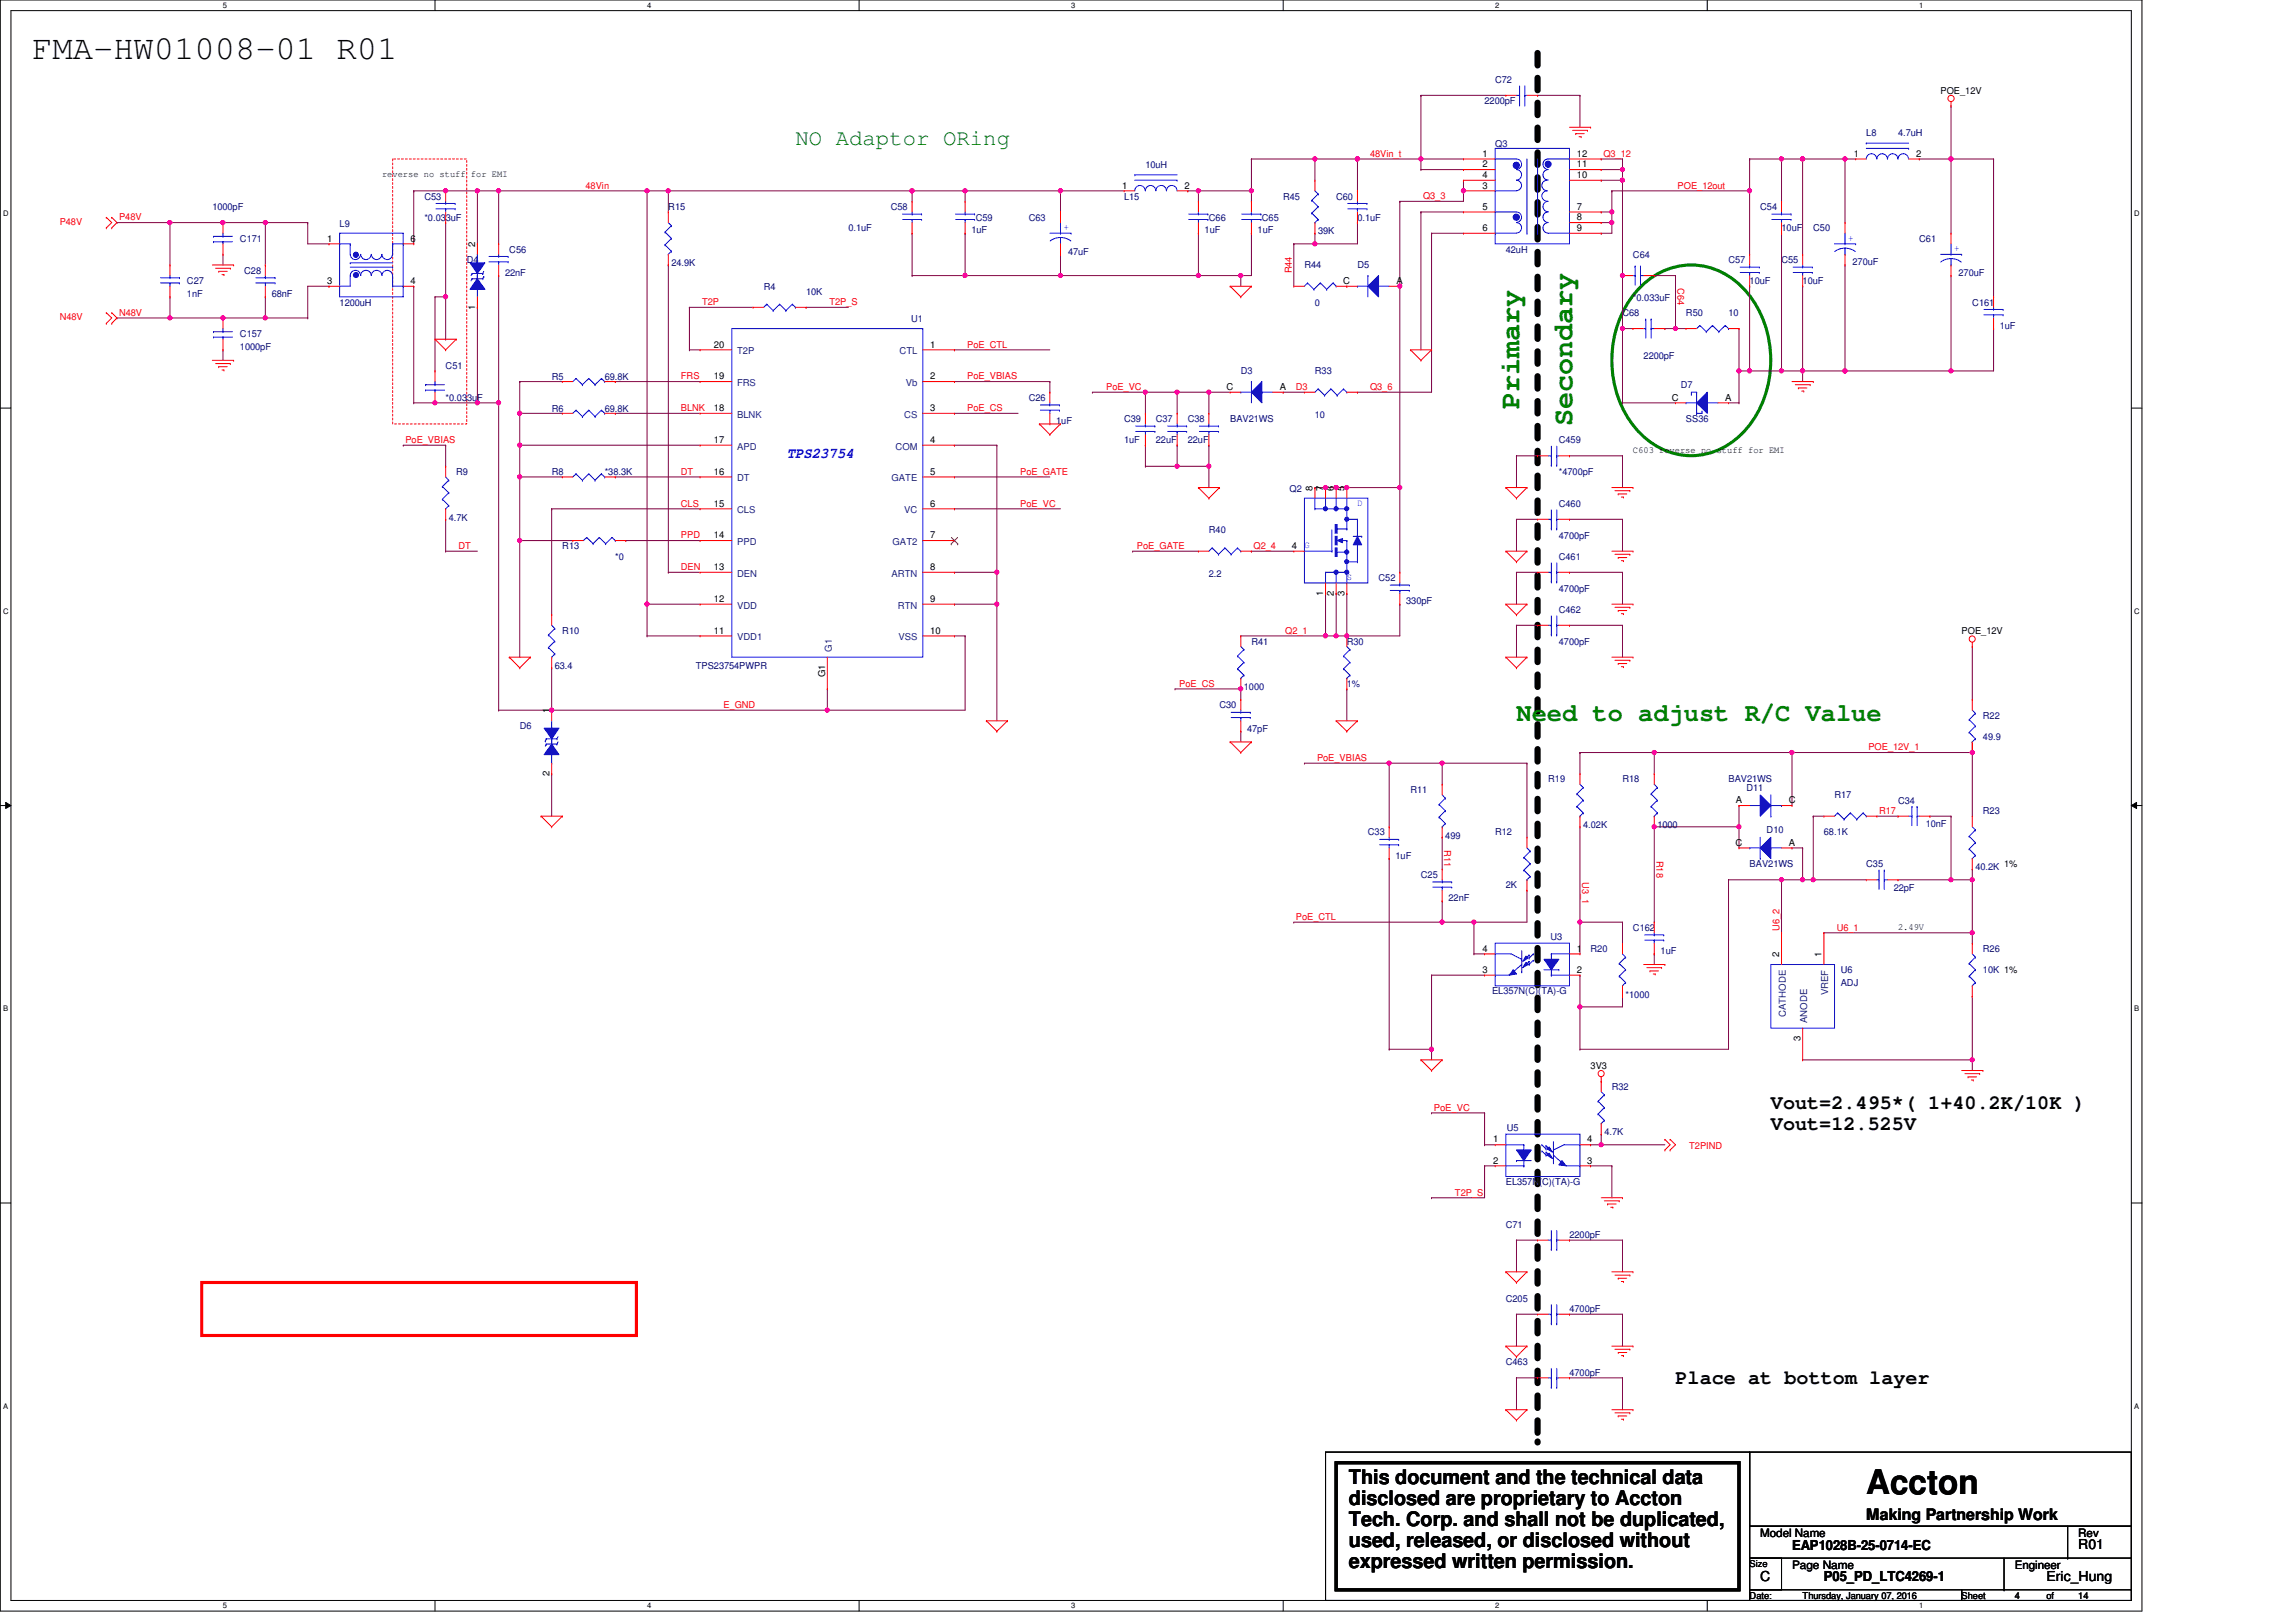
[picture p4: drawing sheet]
<svg xmlns="http://www.w3.org/2000/svg" width="297mm" height="210mm" viewBox="0 0 297 210" stroke-linecap="round" stroke-linejoin="round" font-family="sans-serif">
<defs><g id="words">
<g font-size="4.4">
<text x="4.2" y="7.6">FMA-HW01008-01 R01</text>
<text x="241.4" y="193.4">Accton</text>
</g>
<g font-size="3.7" fill="#008000">
<text x="196.6" y="52.9" transform="rotate(-90 196.6 52.9)">Primary</text>
<text x="203.4" y="55.1" transform="rotate(-90 203.4 55.1)">Secondary</text>
</g>
<text font-size="3.3" fill="#008000" x="196.2" y="93.3">Need to adjust R/C Value</text>
<text font-size="2.9" fill="#008000" x="102.9" y="18.8">NO Adaptor ORing</text>
<g font-size="2.6">
<text x="229.1" y="143.5">Vout=2.495*( 1+40.2K/10K )</text>
<text x="229.1" y="146.2">Vout=12.525V</text>
<text x="216.8" y="179.1">Place at bottom layer</text>
<text x="174.5" y="192.1">This document and the technical data</text>
<text x="174.5" y="194.8">disclosed are proprietary to Accton</text>
<text x="174.5" y="197.5">Tech. Corp. and shall not be duplicated,</text>
<text x="174.5" y="200.2">used, released, or disclosed without</text>
<text x="174.5" y="202.9">expressed written permission.</text>
</g>
<text font-size="2.1" x="241.4" y="196.7">Making Partnership Work</text>
<text font-size="1.9" fill="#00f" x="101.8" y="59.2">TPS23754</text>
<g font-size="1.8">
<text x="231.8" y="200.5">EAP1028B-25-0714-EC</text>
<text x="268.9" y="200.5">R01</text>
<text x="227.7" y="204.6">C</text>
<text x="236" y="204.7">P05_PD_LTC4269-1</text>
<text x="264.8" y="204.6">Eric_Hung</text>
</g>
<g font-size="1.5">
<text x="227.7" y="198.9">Model Name</text>
<text x="231.8" y="203">Page Name</text>
<text x="260.6" y="203">Engineer</text>
<text x="268.9" y="198.9">Rev</text>
</g>
<g font-size="1.2" fill="#000080">
<text x="193.4" y="10.7">C72</text>
<text x="192.1" y="13.5">2200pF</text>
<text x="241.4" y="17.6">L8</text>
<text x="245.6" y="17.6">4.7uH</text>
<text x="148.2" y="21.7">10uH</text>
<text x="193.4" y="19">Q3</text>
<text x="27.5" y="27.2">1000pF</text>
<text x="43.9" y="29.4">L9</text>
<text x="54.9" y="25.8">C53</text>
<text x="54.9" y="28.6">*0.033uF</text>
<text x="86.5" y="27.2">R15</text>
<text x="109.8" y="29.9">0.1uF</text>
<text x="115.2" y="27.2">C58</text>
<text x="126.2" y="28.6">C59</text>
<text x="133.1" y="28.6">C63</text>
<text x="145.4" y="25.8">L15</text>
<text x="156.4" y="28.6">C66</text>
<text x="163.3" y="28.6">C65</text>
<text x="166" y="25.8">R45</text>
<text x="172.9" y="25.8">C60</text>
<text x="175.6" y="28.6">0.1uF</text>
<text x="227.7" y="27.2">C54</text>
<text x="230.5" y="29.9">10uF</text>
<text x="234.6" y="29.9">C50</text>
<text x="31" y="31.3">C171</text>
<text x="31.6" y="35.4">C28</text>
<text x="60.4" y="34">D4</text>
<text x="65.3" y="35.7">22nF</text>
<text x="65.9" y="32.7">C56</text>
<text x="86.9" y="34.5">24.9K</text>
<text x="125.7" y="30.2">1uF</text>
<text x="138.2" y="33">47uF</text>
<text x="155.8" y="30.2">1uF</text>
<text x="162.7" y="30.2">1uF</text>
<text x="168.8" y="34.7">R44</text>
<text x="170.5" y="30.3">39K</text>
<text x="175.6" y="34.7">D5</text>
<text x="194.8" y="32.7">42uH</text>
<text x="211.3" y="33.4">C64</text>
<text x="223.6" y="34">C57</text>
<text x="230.5" y="34">C55</text>
<text x="239.7" y="34.3">270uF</text>
<text x="248.3" y="31.3">C61</text>
<text x="253.4" y="35.7">270uF</text>
<text x="24.2" y="36.8">C27</text>
<text x="24.2" y="38.4">1nF</text>
<text x="35.2" y="38.4">68nF</text>
<text x="43.9" y="39.5">1200uH</text>
<text x="98.8" y="37.5">R4</text>
<text x="104.3" y="38.2">10K</text>
<text x="117.9" y="41.7">U1</text>
<text x="170.1" y="39.5">0</text>
<text x="209.9" y="40.9">C68</text>
<text x="211.3" y="39">*0.033uF</text>
<text x="218.1" y="40.9">R50</text>
<text x="223.6" y="40.9">10</text>
<text x="226.4" y="36.8">10uF</text>
<text x="233.2" y="36.8">10uF</text>
<text x="255.2" y="39.5">C161</text>
<text x="31" y="43.6">C157</text>
<text x="31" y="45.3">1000pF</text>
<text x="57.7" y="47.8">C51</text>
<text x="212.6" y="46.4">2200pF</text>
<text x="258.7" y="42.5">1uF</text>
<text x="57.7" y="51.9">*0.033uF</text>
<text x="71.4" y="49.1">R5</text>
<text x="71.4" y="53.3">R6</text>
<text x="78.2" y="49.1">69.8K</text>
<text x="78.2" y="53.3">69.8K</text>
<text x="133.1" y="51.9">C26</text>
<text x="160.5" y="48.5">D3</text>
<text x="170.1" y="48.5">R33</text>
<text x="217.4" y="50.2">D7</text>
<text x="136.6" y="54.9">1uF</text>
<text x="145.4" y="54.6">C39</text>
<text x="145.4" y="57.4">1uF</text>
<text x="149.5" y="54.6">C37</text>
<text x="149.5" y="57.4">22uF</text>
<text x="153.7" y="54.6">C38</text>
<text x="153.7" y="57.4">22uF</text>
<text x="159.1" y="54.6">BAV21WS</text>
<text x="170.1" y="54.1">10</text>
<text x="201.7" y="57.4">C459</text>
<text x="218.1" y="54.6">SS36</text>
<text x="59" y="61.5">R9</text>
<text x="71.4" y="61.5">R8</text>
<text x="78.2" y="61.5">*38.3K</text>
<text x="166.8" y="63.7">Q2</text>
<text x="201.7" y="65.6">C460</text>
<text x="201.7" y="61.5">*4700pF</text>
<text x="58.1" y="67.4">4.7K</text>
<text x="72.7" y="71.1">R13</text>
<text x="156.4" y="69">R40</text>
<text x="201.7" y="69.7">4700pF</text>
<text x="79.6" y="72.5">*0</text>
<text x="156.4" y="74.6">2.2</text>
<text x="178.3" y="75.2">C52</text>
<text x="201.7" y="72.5">C461</text>
<text x="201.7" y="76.6">4700pF</text>
<text x="72.7" y="82">R10</text>
<text x="161.9" y="83.4">R41</text>
<text x="174.2" y="83.4">R30</text>
<text x="181.9" y="78.2">330pF</text>
<text x="201.7" y="79.3">C462</text>
<text x="201.7" y="83.4">4700pF</text>
<text x="71.8" y="86.6">63.4</text>
<text x="90" y="86.6">TPS23754PWPR</text>
<text x="160.9" y="89.3">1000</text>
<text x="174.2" y="88.9">1%</text>
<text x="67.2" y="94.4">D6</text>
<text x="157.8" y="91.7">C30</text>
<text x="161.4" y="94.7">47pF</text>
<text x="256.5" y="93">R22</text>
<text x="256.5" y="95.8">49.9</text>
<text x="200.3" y="101.3">R19</text>
<text x="209.9" y="101.3">R18</text>
<text x="223.6" y="101.3">BAV21WS</text>
<text x="182.5" y="102.6">R11</text>
<text x="204.8" y="107.1">4.02K</text>
<text x="214.4" y="107.1">1000</text>
<text x="226" y="102.3">D11</text>
<text x="228.6" y="107.8">D10</text>
<text x="237.3" y="103.3">R17</text>
<text x="245.6" y="104">C34</text>
<text x="249.1" y="107">10nF</text>
<text x="256.5" y="105.4">R23</text>
<text x="177" y="108.1">C33</text>
<text x="180.5" y="111.1">1uF</text>
<text x="183.8" y="113.6">C25</text>
<text x="187" y="108.5">499</text>
<text x="193.4" y="108.1">R12</text>
<text x="226.4" y="112.2">BAV21WS</text>
<text x="236" y="108.1">68.1K</text>
<text x="241.4" y="112.2">C35</text>
<text x="255.6" y="112.6">40.2K</text>
<text x="187.4" y="116.6">22nF</text>
<text x="194.8" y="115">2K</text>
<text x="245" y="115.3">22pF</text>
<text x="200.6" y="121.7">U3</text>
<text x="205.8" y="123.2">R20</text>
<text x="211.3" y="120.5">C162</text>
<text x="214.8" y="123.5">1uF</text>
<text x="238.1" y="125.9">U6</text>
<text x="256.5" y="123.2">R26</text>
<text x="256.5" y="125.9">10K 1%</text>
<text x="193" y="128.7">EL357N(C)(TA)-G</text>
<text x="210.3" y="129.1">*1000</text>
<text x="238.1" y="127.6">ADJ</text>
<text x="208.5" y="141">R32</text>
<text x="194.9" y="146.4">U5</text>
<text x="207.6" y="146.9">4.7K</text>
<text x="194.8" y="153.4">EL357N(C)(TA)-G</text>
<text x="194.8" y="158.9">C71</text>
<text x="203" y="160.2">2200pF</text>
<text x="194.8" y="168.5">C205</text>
<text x="203" y="169.8">4700pF</text>
<text x="194.8" y="176.7">C463</text>
<text x="203" y="178.1">4700pF</text>
</g>
<g font-size="1.2">
<text x="251.1" y="12.1">POE_12V</text>
<text x="49.4" y="22.9">reverse no stuff for EMI</text>
<text x="191.8" y="20.3">1</text>
<text x="191.8" y="21.7">2</text>
<text x="191.8" y="23">4</text>
<text x="204" y="23">10</text>
<text x="204" y="21.7">11</text>
<text x="204" y="20.3">12</text>
<text x="239.8" y="20.3">1</text>
<text x="247.9" y="20.3">2</text>
<text x="145.2" y="24.4">1</text>
<text x="153.2" y="24.4">2</text>
<text x="191.8" y="24.4">3</text>
<text x="191.8" y="27.1">5</text>
<text x="191.8" y="29.9">6</text>
<text x="204" y="27.1">7</text>
<text x="204" y="28.5">8</text>
<text x="204" y="29.9">9</text>
<text x="42.3" y="31.3">1</text>
<text x="53.1" y="31.3">6</text>
<text x="61.5" y="32" transform="rotate(-90 61.5 32)">2</text>
<text x="42.3" y="36.7">3</text>
<text x="53.1" y="36.7">4</text>
<text x="61.5" y="40.1" transform="rotate(-90 61.5 40.1)">1</text>
<text x="173.8" y="36.7">C</text>
<text x="180.7" y="36.7">A</text>
<text x="92.4" y="45">20</text>
<text x="120.3" y="45">1</text>
<text x="92.4" y="53.2">18</text>
<text x="92.4" y="49.1">19</text>
<text x="120.3" y="53.2">3</text>
<text x="120.3" y="49.1">2</text>
<text x="158.7" y="50.5">C</text>
<text x="165.6" y="50.5">A</text>
<text x="216.3" y="51.8">C</text>
<text x="223.2" y="51.8">A</text>
<text x="92.4" y="57.3">17</text>
<text x="120.3" y="57.3">4</text>
<text x="211.3" y="58.6">C603 reverse no stuff for EMI</text>
<text x="92.4" y="65.6">15</text>
<text x="92.4" y="61.4">16</text>
<text x="120.3" y="65.6">6</text>
<text x="120.3" y="61.4">5</text>
<text x="169.8" y="63.5" transform="rotate(-90 169.8 63.5)">8</text>
<text x="171.2" y="63.5" transform="rotate(-90 171.2 63.5)">7</text>
<text x="172.6" y="63.5" transform="rotate(-90 172.6 63.5)">6</text>
<text x="173.9" y="63.5" transform="rotate(-90 173.9 63.5)">5</text>
<text x="92.4" y="69.7">14</text>
<text x="120.3" y="69.7">7</text>
<text x="167.1" y="71">4</text>
<text x="92.4" y="73.8">13</text>
<text x="92.4" y="77.9">12</text>
<text x="120.3" y="77.9">9</text>
<text x="120.3" y="73.8">8</text>
<text x="171.2" y="77.1" transform="rotate(-90 171.2 77.1)">1</text>
<text x="172.6" y="77.1" transform="rotate(-90 172.6 77.1)">2</text>
<text x="173.9" y="77.1" transform="rotate(-90 173.9 77.1)">3</text>
<text x="92.4" y="82">11</text>
<text x="120.3" y="82">10</text>
<text x="253.8" y="82">POE_12V</text>
<text x="106.7" y="87.7" transform="rotate(-90 106.7 87.7)">G1</text>
<text x="71.1" y="92.3" transform="rotate(-90 71.1 92.3)">1</text>
<text x="71.1" y="100.4" transform="rotate(-90 71.1 100.4)">2</text>
<text x="224.6" y="103.9">A</text>
<text x="231.4" y="103.9">C</text>
<text x="224.5" y="109.4">C</text>
<text x="231.4" y="109.4">A</text>
<text x="259.3" y="112.2">1%</text>
<text x="191.8" y="125.9">3</text>
<text x="191.8" y="123.1">4</text>
<text x="204" y="123.1">1</text>
<text x="204" y="125.9">2</text>
<text x="230.2" y="123.9" transform="rotate(-90 230.2 123.9)">2</text>
<text x="235.7" y="123.9" transform="rotate(-90 235.7 123.9)">1</text>
<text x="245.6" y="120.3">2.49V</text>
<text x="232.9" y="134.7" transform="rotate(-90 232.9 134.7)">3</text>
<text x="205.8" y="138.3">3V3</text>
<text x="193.2" y="147.8">1</text>
<text x="205.4" y="147.8">4</text>
<text x="193.2" y="150.6">2</text>
<text x="205.4" y="150.6">3</text>
<text x="226.4" y="202.8">Size</text>
<text x="226.4" y="206.9">Date:</text>
<text x="233.2" y="206.9">Thursday, January 07, 2016</text>
<text x="253.8" y="206.9">Sheet</text>
<text x="260.6" y="206.9">4</text>
<text x="264.8" y="206.9">of</text>
<text x="268.9" y="206.9">14</text>
</g>
<g font-size="1.2" fill="#f00">
<text x="177.2" y="20.3">48Vin_t</text>
<text x="207.4" y="20.3">Q3_12</text>
<text x="7.7" y="29.1">P48V</text>
<text x="15.4" y="28.5">P48V</text>
<text x="75.8" y="24.4">48Vin</text>
<text x="184.1" y="25.8">Q3_3</text>
<text x="217" y="24.4">POE_12out</text>
<text x="167.1" y="35.4" transform="rotate(-90 167.1 35.4)">R44</text>
<text x="7.7" y="41.4">N48V</text>
<text x="15.4" y="40.9">N48V</text>
<text x="90.8" y="39.5">T2P</text>
<text x="107.3" y="39.5">T2P_S</text>
<text x="217" y="37.3" transform="rotate(90 217 37.3)">C64</text>
<text x="125.1" y="45">PoE_CTL</text>
<text x="88.1" y="53.2">BLNK</text>
<text x="88.1" y="49.1">FRS</text>
<text x="125.1" y="49.1">PoE_VBIAS</text>
<text x="125.1" y="53.2">PoE_CS</text>
<text x="143.1" y="50.5">PoE_VC</text>
<text x="167.7" y="50.5">D3</text>
<text x="177.2" y="50.5">Q3_6</text>
<text x="52.4" y="57.3">PoE_VBIAS</text>
<text x="88.1" y="61.4">DT</text>
<text x="88.1" y="65.6">CLS</text>
<text x="132" y="61.4">PoE_GATE</text>
<text x="132" y="65.6">PoE_VC</text>
<text x="59.3" y="71.1">DT</text>
<text x="88.1" y="69.7">PPD</text>
<text x="147.1" y="71.1">PoE_GATE</text>
<text x="162.2" y="71.1">Q2_4</text>
<text x="88.1" y="73.8">DEN</text>
<text x="166.3" y="82">Q2_1</text>
<text x="152.6" y="88.9">PoE_CS</text>
<text x="93.6" y="91.6">E_GND</text>
<text x="170.4" y="98.5">PoE_VBIAS</text>
<text x="241.7" y="97.1">POE_12V_1</text>
<text x="243.1" y="105.3">R17</text>
<text x="186.9" y="110" transform="rotate(90 186.9 110)">R11</text>
<text x="214.3" y="111.4" transform="rotate(90 214.3 111.4)">R18</text>
<text x="167.7" y="119.1">PoE_CTL</text>
<text x="204.7" y="114.1" transform="rotate(90 204.7 114.1)">U3_1</text>
<text x="230.2" y="120.4" transform="rotate(-90 230.2 120.4)">U6_2</text>
<text x="237.6" y="120.4">U6_1</text>
<text x="185.5" y="143.7">PoE_VC</text>
<text x="218.5" y="148.7">T2PIND</text>
<text x="188.2" y="154.7">T2P_S</text>
</g>
<g font-size="1.2" fill="#00f">
<text x="137.6" y="29.8">+</text>
<text x="239.1" y="31.2">+</text>
<text x="252.8" y="32.5">+</text>
<text x="175.6" y="65.4">D</text>
<text x="168.8" y="70.9">G</text>
<text x="174.2" y="75">S</text>
</g>
<g font-size="1.2" fill="#004080">
<text x="95.4" y="45.8">T2P</text>
<text x="116.4" y="45.8">CTL</text>
<text x="95.4" y="50">FRS</text>
<text x="117.2" y="50">Vb</text>
<text x="95.4" y="58.2">APD</text>
<text x="95.4" y="54.1">BLNK</text>
<text x="115.9" y="58.2">COM</text>
<text x="117" y="54.1">CS</text>
<text x="95.4" y="62.3">DT</text>
<text x="115.3" y="62.3">GATE</text>
<text x="95.4" y="70.5">PPD</text>
<text x="95.4" y="66.4">CLS</text>
<text x="115.5" y="70.5">GAT2</text>
<text x="117" y="66.4">VC</text>
<text x="95.4" y="74.6">DEN</text>
<text x="115.3" y="74.6">ARTN</text>
<text x="95.4" y="82.9">VDD1</text>
<text x="95.4" y="78.8">VDD</text>
<text x="116.2" y="78.8">RTN</text>
<text x="116.2" y="82.9">VSS</text>
<text x="107.6" y="84.4" transform="rotate(-90 107.6 84.4)">G1</text>
<text x="231.1" y="131.6" transform="rotate(-90 231.1 131.6)">CATHODE</text>
<text x="236.5" y="128.8" transform="rotate(-90 236.5 128.8)">VREF</text>
<text x="233.8" y="132.4" transform="rotate(-90 233.8 132.4)">ANODE</text>
</g>
<g font-size="1">
<text x="28.8" y="1">5</text>
<text x="83.7" y="1">4</text>
<text x="138.6" y="1">3</text>
<text x="193.4" y="1">2</text>
<text x="248.3" y="1">1</text>
<text x=".4" y="28">D</text>
<text x="276.1" y="28">D</text>
<text x=".4" y="79.4">C</text>
<text x="276.1" y="79.4">C</text>
<text x=".4" y="130.9">B</text>
<text x="276.1" y="130.9">B</text>
<text x=".4" y="182.3">A</text>
<text x="276.1" y="182.3">A</text>
<text x="28.8" y="208.2">5</text>
<text x="83.7" y="208.2">4</text>
<text x="138.6" y="208.2">3</text>
<text x="193.4" y="208.2">2</text>
<text x="248.3" y="208.2">1</text>
</g>
</g></defs>
<path d="M0 0h277.1v208.5h-277.1zM1.4 1.4h274.3v205.7h-274.3z" fill="none" stroke="#000" stroke-width=".13"/>
<g fill="#fff">
<path d="M28.8 .1h.6v1.1h-.6z"/>
<path d="M28.8 207.3h.6v1.1h-.6z"/>
</g>
<path d="M56.3 0v1.4M56.3 207.1v1.4" fill="none" stroke="#000" stroke-width=".13"/>
<g fill="#fff">
<path d="M83.7 .1h.6v1.1h-.6z"/>
<path d="M83.7 207.3h.6v1.1h-.6z"/>
</g>
<path d="M111.1 0v1.4M111.1 207.1v1.4" fill="none" stroke="#000" stroke-width=".13"/>
<g fill="#fff">
<path d="M138.6 .1h.5v1.1h-.5z"/>
<path d="M138.6 207.3h.5v1.1h-.5z"/>
</g>
<path d="M166 0v1.4M166 207.1v1.4" fill="none" stroke="#000" stroke-width=".13"/>
<g fill="#fff">
<path d="M193.4 .1h.6v1.1h-.6z"/>
<path d="M193.4 207.3h.6v1.1h-.6z"/>
</g>
<path d="M220.9 0v1.4M220.9 207.1v1.4" fill="none" stroke="#000" stroke-width=".13"/>
<g fill="#fff">
<path d="M248.3 .1h.6v1.1h-.6z"/>
<path d="M248.3 207.3h.6v1.1h-.6z"/>
<path d="M.4 27.1h.7v1.1h-.7z"/>
<path d="M276.1 27.1h.7v1.1h-.7z"/>
<path d="M.4 78.5h.7v1.1h-.7z"/>
<path d="M276.1 78.5h.7v1.1h-.7z"/>
</g>
<path d="M0 52.8h1.4M275.7 52.8h1.4" fill="none" stroke="#000" stroke-width=".13"/>
<g fill="#fff">
<path d="M.4 130h.7v1.1h-.7z"/>
<path d="M276.1 130h.7v1.1h-.7z"/>
</g>
<path d="M0 104.2h1.4M.7 103.8l.7 .4-.7 .4zM275.7 104.2l.7-.4v.8zM275.7 104.2h1.4" fill="none" stroke="#000" stroke-width=".13"/>
<path d="M.7 103.8l.7 .4-.7 .4zM275.7 104.2l.7-.4v.8z" fill="#000"/>
<g fill="#fff">
<path d="M.4 181.4h.7v1.1h-.7z"/>
<path d="M276.1 181.4h.7v1.1h-.7z"/>
</g>
<path d="M0 155.7h1.4M275.7 155.7h1.4" fill="none" stroke="#000" stroke-width=".13"/>
<path d="M212.4 37a9 9 0 0 1 13.7 .9 14 14 0 0 1-.9 18.4 9 9 0 0 1-13.7-1 14.1 14.1 0 0 1 .9-18.3z" fill="none" stroke="#008000" stroke-width=".4"/>
<path d="M198.9 6.9v179.6" fill="none" stroke="#000" stroke-width=".8" stroke-dasharray="1.6 1.6"/>
<circle cx="198.9" cy="186.5" r=".4" fill="#000" stroke-dasharray="1.6 1.6"/>
<path d="M50.8 20.6h9.6v34.3h-9.6z" fill="none" stroke="#f00" stroke-width=".13" stroke-dasharray=".3 .3"/>
<path d="M26.1 166h56.2v6.8h-56.2z" fill="none" stroke="#f00" stroke-width=".4"/>
<g fill="none" stroke="#800040" stroke-width=".13">
<path d="M15.1 28.8h.1M15.1 28.8h6.9M53.5 24.7h.1M53.5 24.7h4.2M183.8 21.9h.1M183.8 21.9h5.5M185.2 30.2h.1M185.2 30.2h4.1M15.1 41.1h.1M15.1 41.1h6.9M255.2 97.4h.1M255.2 97.4v8.2"/>
<path d="M255.2 113.9h.1M255.2 113.9v6.8"/>
</g>
<circle cx="255.1" cy="113.8" r=".27" fill="#f0f"/>
<circle cx="255.1" cy="113.8" r=".27" fill="none" stroke="#f0f" stroke-width=".13"/>
<path d="M214 107h.1M214 107v12.3" fill="none" stroke="#800040" stroke-width=".13"/>
<circle cx="214" cy="107" r=".27" fill="#f0f"/>
<circle cx="214" cy="107" r=".27" fill="none" stroke="#f0f" stroke-width=".13"/>
<path d="M171.5 82.3h.1M171.5 82.3h1.4" fill="none" stroke="#800040" stroke-width=".13"/>
<circle cx="171.5" cy="82.3" r=".27" fill="#f0f"/>
<circle cx="171.5" cy="82.3" r=".27" fill="none" stroke="#f0f" stroke-width=".13"/>
<path d="M181.1 63.1h.1M181.1 63.1v11M255.2 112.5h.1M255.2 112.5v1.4M255.2 137.2h.1M255.2 137.2v1.3" fill="none" stroke="#800040" stroke-width=".13"/>
<circle cx="181.1" cy="63.1" r=".27" fill="#f0f"/>
<circle cx="181.1" cy="63.1" r=".27" fill="none" stroke="#f0f" stroke-width=".13"/>
<path d="M181.1 78.2h.1M181.1 78.2v4.1h-6.9M174.2 82.3h.1M230.5 113.9h.1M230.5 113.9h2.7" fill="none" stroke="#800040" stroke-width=".13"/>
<circle cx="230.5" cy="113.8" r=".27" fill="#f0f"/>
<circle cx="230.5" cy="113.8" r=".27" fill="none" stroke="#f0f" stroke-width=".13"/>
<path d="M64.5 52.1h.1M64.5 52.1v39.8" fill="none" stroke="#800040" stroke-width=".13"/>
<circle cx="64.5" cy="52.1" r=".27" fill="#f0f"/>
<circle cx="64.5" cy="52.1" r=".27" fill="none" stroke="#f0f" stroke-width=".13"/>
<path d="M64.5 24.7h.1M64.5 24.7v6.9M234.6 105.6h.1M234.6 105.6h1.4M249.7 105.6h.1M249.7 105.6h2.7M236 120.7h.1M236 120.7h19.2M255.2 120.7h.1M255.2 120.7v1.4" fill="none" stroke="#800040" stroke-width=".13"/>
<circle cx="255.1" cy="120.7" r=".27" fill="#f0f"/>
<circle cx="255.1" cy="120.7" r=".27" fill="none" stroke="#f0f" stroke-width=".13"/>
<path d="M214 97.4h.1M214 97.4h17.8" fill="none" stroke="#800040" stroke-width=".13"/>
<circle cx="214" cy="97.4" r=".27" fill="#f0f"/>
<circle cx="214" cy="97.4" r=".27" fill="none" stroke="#f0f" stroke-width=".13"/>
<path d="M252.4 105.6h.1M252.4 105.6v8.3" fill="none" stroke="#800040" stroke-width=".13"/>
<circle cx="252.4" cy="113.8" r=".27" fill="#f0f"/>
<circle cx="252.4" cy="113.8" r=".27" fill="none" stroke="#f0f" stroke-width=".13"/>
<path d="M234.6 105.6h.1M234.6 113.9h.1M234.6 113.9h6.8M234.6 105.6v8.3M252.4 113.9h.1M252.4 113.9h2.8" fill="none" stroke="#800040" stroke-width=".13"/>
<circle cx="234.6" cy="113.8" r=".27" fill="#f0f"/>
<circle cx="234.6" cy="113.8" r=".27" fill="none" stroke="#f0f" stroke-width=".13"/>
<path d="M161.9 71.3h.1M161.9 71.3h5.5M174.2 76.8h.1M174.2 76.8v5.5h-1.3M172.9 82.3h.1M196.2 160.5h.1M196.2 160.5h2.7M196.2 160.5v4.1M203 160.5h.1M203 160.5h6.9M209.9 160.5h.1M209.9 160.5v4.1" fill="none" stroke="#800040" stroke-width=".13"/>
<circle cx="174.2" cy="82.3" r=".27" fill="#f0f"/>
<circle cx="174.2" cy="82.3" r=".27" fill="none" stroke="#f0f" stroke-width=".13"/>
<path d="M171.5 76.8h.1M171.5 76.8v5.5h-11M152 89.2h.1M152 89.2h8.5M160.5 82.3h.1M160.5 89.2h.1M160.5 89.2v1.3" fill="none" stroke="#800040" stroke-width=".13"/>
<circle cx="160.5" cy="89.1" r=".27" fill="#f0f"/>
<circle cx="160.5" cy="89.1" r=".27" fill="none" stroke="#f0f" stroke-width=".13"/>
<path d="M172.9 76.8h.1M172.9 76.8v5.5" fill="none" stroke="#800040" stroke-width=".13"/>
<circle cx="172.9" cy="82.3" r=".27" fill="#f0f"/>
<circle cx="172.9" cy="82.3" r=".27" fill="none" stroke="#f0f" stroke-width=".13"/>
<g fill="none" stroke="#800040" stroke-width=".13">
<path d="M160.5 94.6h.1M160.5 94.6v1.4M197.5 98.8h.1M197.5 98.8v9.6M204.4 97.4h.1M204.4 97.4v2.7M204.4 97.4h9.6M214 97.4h.1M214 97.4v2.7M186.6 116.6h.1M186.6 116.6v2.7M185.2 135.8h.1"/>
<path d="M185.2 126.2h.1M185.2 135.8v1.4M185.2 126.2h6.9M214 123.4h.1M214 123.4v1.4"/>
</g>
<circle cx="186.6" cy="119.3" r=".27" fill="#f0f"/>
<circle cx="186.6" cy="119.3" r=".27" fill="none" stroke="#f0f" stroke-width=".13"/>
<path d="M223.6 113.9h.1M223.6 113.9v21.9h-19.2M204.4 135.8h.1M204.4 130.3h.1M204.4 130.3v5.5" fill="none" stroke="#800040" stroke-width=".13"/>
<circle cx="204.4" cy="130.3" r=".27" fill="#f0f"/>
<circle cx="204.4" cy="130.3" r=".27" fill="none" stroke="#f0f" stroke-width=".13"/>
<path d="M204.4 119.3h.1M204.4 119.3v4.1" fill="none" stroke="#800040" stroke-width=".13"/>
<circle cx="204.4" cy="119.3" r=".27" fill="#f0f"/>
<circle cx="204.4" cy="119.3" r=".27" fill="none" stroke="#f0f" stroke-width=".13"/>
<g fill="none" stroke="#800040" stroke-width=".13">
<path d="M83.7 24.7h.1M83.7 24.7h2.8M83.7 24.7v53.5M86.5 34.3h.1M86.5 24.7h.1M86.5 24.7v2.7M86.5 34.3v39.8M67.2 49.4h.1M67.2 53.5h.1M67.2 57.6h.1M67.2 53.5h5.5M67.2 49.4h5.5"/>
<path d="M67.2 49.4v4.1M67.2 57.6v4.1M79.6 53.5h.1M79.6 53.5h11M79.6 61.7h.1M79.6 61.7h11M83.7 78.2h.1M83.7 78.2h6.9M86.5 74.1h.1M86.5 74.1h4.1M167.4 119.3h.1M167.4 119.3h19.2"/>
</g>
<circle cx="83.7" cy="78.2" r=".27" fill="#f0f"/>
<circle cx="83.7" cy="78.2" r=".27" fill="none" stroke="#f0f" stroke-width=".13"/>
<circle cx="83.7" cy="24.7" r=".27" fill="#f0f"/>
<circle cx="83.7" cy="24.7" r=".27" fill="none" stroke="#f0f" stroke-width=".13"/>
<path d="M64.5 24.7h.1M64.5 24.7h19.2" fill="none" stroke="#800040" stroke-width=".13"/>
<circle cx="64.5" cy="24.7" r=".27" fill="#f0f"/>
<circle cx="64.5" cy="24.7" r=".27" fill="none" stroke="#f0f" stroke-width=".13"/>
<path d="M67.2 57.6h.1M67.2 57.6h23.4M71.4 65.8h.1M71.4 65.8h19.2M83.7 82.3h.1M83.7 82.3h6.9" fill="none" stroke="#800040" stroke-width=".13"/>
<circle cx="67.2" cy="57.6" r=".27" fill="#f0f"/>
<circle cx="67.2" cy="57.6" r=".27" fill="none" stroke="#f0f" stroke-width=".13"/>
<path d="M67.2 53.5h.1M67.2 53.5v4.1" fill="none" stroke="#800040" stroke-width=".13"/>
<circle cx="67.2" cy="53.5" r=".27" fill="#f0f"/>
<circle cx="67.2" cy="53.5" r=".27" fill="none" stroke="#f0f" stroke-width=".13"/>
<path d="M67.2 70h.1M67.2 70v15" fill="none" stroke="#800040" stroke-width=".13"/>
<circle cx="67.2" cy="69.9" r=".27" fill="#f0f"/>
<circle cx="67.2" cy="69.9" r=".27" fill="none" stroke="#f0f" stroke-width=".13"/>
<path d="M123.5 45.3h.1M123.5 49.4h.1M123.5 45.3h12.3M123.5 49.4h12.3M168.8 98.8h.1M168.8 98.8h10.9M179.7 98.8h.1M179.7 98.8v8.2M179.7 111.1h.1M179.7 111.1v24.7M179.7 135.8h.1M179.7 135.8h5.5" fill="none" stroke="#800040" stroke-width=".13"/>
<circle cx="185.2" cy="135.8" r=".27" fill="#f0f"/>
<circle cx="185.2" cy="135.8" r=".27" fill="none" stroke="#f0f" stroke-width=".13"/>
<path d="M123.5 53.5h.1M123.5 53.5h8.2M141.3 50.8h.1M141.3 50.8h6.9M123.5 61.7h.1M123.5 61.7h12.3M146.5 71.3h.1M146.5 71.3h8.5" fill="none" stroke="#800040" stroke-width=".13"/>
<circle cx="148.2" cy="50.7" r=".27" fill="#f0f"/>
<circle cx="148.2" cy="50.7" r=".27" fill="none" stroke="#f0f" stroke-width=".13"/>
<path d="M148.2 50.8h.1M148.2 57.6h.1M148.2 50.8v2.7M148.2 57.6v2.7M156.4 50.8h.1M156.4 57.6h.1M156.4 50.8v2.7M156.4 57.6v2.7" fill="none" stroke="#800040" stroke-width=".13"/>
<circle cx="156.4" cy="60.3" r=".27" fill="#f0f"/>
<circle cx="156.4" cy="60.3" r=".27" fill="none" stroke="#f0f" stroke-width=".13"/>
<path d="M152.3 60.3h.1M152.3 60.3h4.1" fill="none" stroke="#800040" stroke-width=".13"/>
<circle cx="152.3" cy="60.3" r=".27" fill="#f0f"/>
<circle cx="152.3" cy="60.3" r=".27" fill="none" stroke="#f0f" stroke-width=".13"/>
<path d="M156.4 50.8h.1M156.4 50.8h2.7M156.4 60.3h.1M156.4 60.3v2.8" fill="none" stroke="#800040" stroke-width=".13"/>
<circle cx="156.4" cy="50.7" r=".27" fill="#f0f"/>
<circle cx="156.4" cy="50.7" r=".27" fill="none" stroke="#f0f" stroke-width=".13"/>
<path d="M153.7 24.7h.1M153.7 24.7h1.3M155 24.7h.1M155 24.7v1.4M183.8 27.4h.1M183.8 27.4v17.9M152.3 50.8h.1M152.3 50.8h4.1" fill="none" stroke="#800040" stroke-width=".13"/>
<circle cx="155" cy="24.7" r=".27" fill="#f0f"/>
<circle cx="155" cy="24.7" r=".27" fill="none" stroke="#f0f" stroke-width=".13"/>
<path d="M155 24.7h.1M155 24.7h6.9M161.9 24.7h.1M161.9 24.7v1.4M83.7 78.2h.1M83.7 78.2v4.1" fill="none" stroke="#800040" stroke-width=".13"/>
<circle cx="161.9" cy="24.7" r=".27" fill="#f0f"/>
<circle cx="161.9" cy="24.7" r=".27" fill="none" stroke="#f0f" stroke-width=".13"/>
<path d="M86.5 24.7h.1M86.5 24.7h31.5" fill="none" stroke="#800040" stroke-width=".13"/>
<circle cx="118" cy="24.7" r=".27" fill="#f0f"/>
<circle cx="118" cy="24.7" r=".27" fill="none" stroke="#f0f" stroke-width=".13"/>
<circle cx="86.4" cy="24.7" r=".27" fill="#f0f"/>
<circle cx="86.4" cy="24.7" r=".27" fill="none" stroke="#f0f" stroke-width=".13"/>
<path d="M124.9 24.7h.1M124.9 24.7v1.4M124.9 24.7h12.3M137.2 24.7h.1M137.2 24.7v2.7" fill="none" stroke="#800040" stroke-width=".13"/>
<circle cx="124.8" cy="24.7" r=".27" fill="#f0f"/>
<circle cx="124.8" cy="24.7" r=".27" fill="none" stroke="#f0f" stroke-width=".13"/>
<path d="M118 24.7h.1M118 24.7v1.4M118 24.7h6.9" fill="none" stroke="#800040" stroke-width=".13"/>
<circle cx="118" cy="24.7" r=".27" fill="#f0f"/>
<circle cx="118" cy="24.7" r=".27" fill="none" stroke="#f0f" stroke-width=".13"/>
<path d="M118 30.2h.1M118 35.7h.1M118 30.2v5.5M124.9 30.2h.1M124.9 30.2v5.5h-6.9M160.5 35.7h.1M161.9 30.2h.1M161.9 30.2v5.5h-1.4" fill="none" stroke="#800040" stroke-width=".13"/>
<circle cx="160.5" cy="35.7" r=".27" fill="#f0f"/>
<circle cx="160.5" cy="35.7" r=".27" fill="none" stroke="#f0f" stroke-width=".13"/>
<path d="M137.2 24.7h.1M137.2 24.7h8.2M155 30.2h.1M155 30.2v5.5M160.5 35.7h.1M160.5 35.7v1.3" fill="none" stroke="#800040" stroke-width=".13"/>
<circle cx="137.2" cy="24.7" r=".27" fill="#f0f"/>
<circle cx="137.2" cy="24.7" r=".27" fill="none" stroke="#f0f" stroke-width=".13"/>
<path d="M137.2 35.7h.1M137.2 35.7h17.8" fill="none" stroke="#800040" stroke-width=".13"/>
<circle cx="137.2" cy="35.7" r=".27" fill="#f0f"/>
<circle cx="137.2" cy="35.7" r=".27" fill="none" stroke="#f0f" stroke-width=".13"/>
<path d="M123.5 57.6h.1M123.5 57.6h5.5M129 57.6h.1M129 57.6v16.5h-5.5M123.5 74.1h.1M129 78.2h.1M129 78.2v15.1M174.2 63.1h.1M174.2 63.1h6.9" fill="none" stroke="#800040" stroke-width=".13"/>
<circle cx="129" cy="78.2" r=".27" fill="#f0f"/>
<circle cx="129" cy="78.2" r=".27" fill="none" stroke="#f0f" stroke-width=".13"/>
<path d="M252.4 13.7h.1M252.4 13.7v6.9M257.9 20.6h.1M257.9 20.6v17.8M233.2 48h.1M233.2 48v1.4M257.9 42.5h.1M257.9 42.5v5.5M123.5 78.2h.1M123.5 78.2h5.5" fill="none" stroke="#800040" stroke-width=".13"/>
<circle cx="252.4" cy="20.6" r=".27" fill="#f0f"/>
<circle cx="252.4" cy="20.6" r=".27" fill="none" stroke="#f0f" stroke-width=".13"/>
<path d="M129 74.1h.1M129 74.1v4.1" fill="none" stroke="#800040" stroke-width=".13"/>
<circle cx="129" cy="74" r=".27" fill="#f0f"/>
<circle cx="129" cy="74" r=".27" fill="none" stroke="#f0f" stroke-width=".13"/>
<path d="M89.2 39.8h.1M89.2 39.8h8.2M104.3 39.8h.1M104.3 39.8h5.5M67.2 70h.1M67.2 61.7h.1M67.2 70h6.9M67.2 61.7v8.3M81 70h.1M81 70h9.6" fill="none" stroke="#800040" stroke-width=".13"/>
<circle cx="67.2" cy="61.7" r=".27" fill="#f0f"/>
<circle cx="67.2" cy="61.7" r=".27" fill="none" stroke="#f0f" stroke-width=".13"/>
<path d="M161.9 20.6h.1M161.9 20.6v4.1M161.9 20.6h8.2M175.6 20.6h.1M175.6 20.6h8.2M183.8 27.4h.1M183.8 27.4h5.5M185.2 30.2h.1M185.2 30.2v20.6h-9.6M166 50.8h.1M166 50.8h2.8M175.6 50.8h.1" fill="none" stroke="#800040" stroke-width=".13"/>
<circle cx="183.8" cy="20.6" r=".27" fill="#f0f"/>
<circle cx="183.8" cy="20.6" r=".27" fill="none" stroke="#f0f" stroke-width=".13"/>
<circle cx="175.6" cy="20.6" r=".27" fill="#f0f"/>
<circle cx="175.6" cy="20.6" r=".27" fill="none" stroke="#f0f" stroke-width=".13"/>
<path d="M155 35.7h.1M155 35.7h5.5" fill="none" stroke="#800040" stroke-width=".13"/>
<circle cx="155" cy="35.7" r=".27" fill="#f0f"/>
<circle cx="155" cy="35.7" r=".27" fill="none" stroke="#f0f" stroke-width=".13"/>
<path d="M170.1 30.2h.1M170.1 30.2v1.4" fill="none" stroke="#800040" stroke-width=".13"/>
<circle cx="170.1" cy="31.5" r=".27" fill="#f0f"/>
<circle cx="170.1" cy="31.5" r=".27" fill="none" stroke="#f0f" stroke-width=".13"/>
<path d="M170.1 31.6h.1M170.1 20.6h.1M170.1 20.6v2.7M170.1 20.6h5.5M175.6 28.8h.1M175.6 20.6h.1M175.6 20.6v4.1M175.6 28.8v2.8h-5.5" fill="none" stroke="#800040" stroke-width=".13"/>
<circle cx="175.6" cy="20.6" r=".27" fill="#f0f"/>
<circle cx="175.6" cy="20.6" r=".27" fill="none" stroke="#f0f" stroke-width=".13"/>
<circle cx="170.1" cy="20.6" r=".27" fill="#f0f"/>
<circle cx="170.1" cy="20.6" r=".27" fill="none" stroke="#f0f" stroke-width=".13"/>
<path d="M183.8 20.6h.1M183.8 20.6h5.5M207.2 20.6h.1M207.2 20.6h2.7M209.9 20.6h.1M209.9 21.9h.1M209.9 20.6v2.7M209.9 42.5h.1M209.9 42.5h1.4M216.8 42.5h.1M216.8 42.5h1.3" fill="none" stroke="#800040" stroke-width=".13"/>
<circle cx="209.9" cy="21.9" r=".27" fill="#f0f"/>
<circle cx="209.9" cy="21.9" r=".27" fill="none" stroke="#f0f" stroke-width=".13"/>
<path d="M207.2 21.9h.1M207.2 21.9h2.7M209.9 42.5h.1M209.9 42.5v9.6" fill="none" stroke="#800040" stroke-width=".13"/>
<circle cx="209.9" cy="42.5" r=".27" fill="#f0f"/>
<circle cx="209.9" cy="42.5" r=".27" fill="none" stroke="#f0f" stroke-width=".13"/>
<path d="M207.2 23.3h.1M207.2 23.3h2.7M209.9 52.1h.1M209.9 52.1h6.9M233.2 48h.1M233.2 48h5.5" fill="none" stroke="#800040" stroke-width=".13"/>
<circle cx="238.7" cy="48" r=".27" fill="#f0f"/>
<circle cx="238.7" cy="48" r=".27" fill="none" stroke="#f0f" stroke-width=".13"/>
<circle cx="233.2" cy="48" r=".27" fill="#f0f"/>
<circle cx="233.2" cy="48" r=".27" fill="none" stroke="#f0f" stroke-width=".13"/>
<path d="M252.4 35.7h.1M252.4 35.7v12.3M252.4 48h.1M252.4 48h5.5" fill="none" stroke="#800040" stroke-width=".13"/>
<circle cx="252.4" cy="48" r=".27" fill="#f0f"/>
<circle cx="252.4" cy="48" r=".27" fill="none" stroke="#f0f" stroke-width=".13"/>
<path d="M226.4 37h.1M226.4 37v11M248.3 20.6h.1M248.3 20.6h4.1M252.4 20.6h.1M252.4 20.6v9.6" fill="none" stroke="#800040" stroke-width=".13"/>
<circle cx="226.3" cy="48" r=".27" fill="#f0f"/>
<circle cx="226.3" cy="48" r=".27" fill="none" stroke="#f0f" stroke-width=".13"/>
<path d="M230.5 30.2h.1M230.5 30.2v17.8" fill="none" stroke="#800040" stroke-width=".13"/>
<circle cx="230.5" cy="48" r=".27" fill="#f0f"/>
<circle cx="230.5" cy="48" r=".27" fill="none" stroke="#f0f" stroke-width=".13"/>
<path d="M226.4 24.7h.1M226.4 24.7v8.2" fill="none" stroke="#800040" stroke-width=".13"/>
<circle cx="226.3" cy="24.7" r=".27" fill="#f0f"/>
<circle cx="226.3" cy="24.7" r=".27" fill="none" stroke="#f0f" stroke-width=".13"/>
<path d="M226.4 20.6h.1M226.4 20.6h4.1M230.5 20.6h.1M230.5 20.6v5.5M233.2 20.6h.1M233.2 20.6v12.3" fill="none" stroke="#800040" stroke-width=".13"/>
<circle cx="233.2" cy="20.6" r=".27" fill="#f0f"/>
<circle cx="233.2" cy="20.6" r=".27" fill="none" stroke="#f0f" stroke-width=".13"/>
<path d="M230.5 20.6h.1M230.5 20.6h2.7" fill="none" stroke="#800040" stroke-width=".13"/>
<circle cx="230.5" cy="20.6" r=".27" fill="#f0f"/>
<circle cx="230.5" cy="20.6" r=".27" fill="none" stroke="#f0f" stroke-width=".13"/>
<path d="M238.7 20.6h.1M238.7 20.6v8.2" fill="none" stroke="#800040" stroke-width=".13"/>
<circle cx="238.7" cy="20.6" r=".27" fill="#f0f"/>
<circle cx="238.7" cy="20.6" r=".27" fill="none" stroke="#f0f" stroke-width=".13"/>
<path d="M238.7 20.6h.1M238.7 20.6h1.4M174.2 89.2h.1M174.2 89.2v4.1M231.8 97.4h.1M231.8 97.4h23.4" fill="none" stroke="#800040" stroke-width=".13"/>
<circle cx="255.1" cy="97.4" r=".27" fill="#f0f"/>
<circle cx="255.1" cy="97.4" r=".27" fill="none" stroke="#f0f" stroke-width=".13"/>
<circle cx="231.8" cy="97.4" r=".27" fill="#f0f"/>
<circle cx="231.8" cy="97.4" r=".27" fill="none" stroke="#f0f" stroke-width=".13"/>
<g fill="none" stroke="#800040" stroke-width=".13">
<path d="M231.8 97.4h.1M231.8 97.4v6.8M255.2 96h.1M255.2 96v1.4M190.7 119.3h.1M190.7 119.3h6.8M204.4 119.3h.1M204.4 107h.1M204.4 119.3h5.5M204.4 107v12.3M209.9 119.3h.1M209.9 119.3v2.8"/>
<path d="M214 107h.1M214 107h11M231.8 109.7h.1M231.8 109.7h1.4M233.2 109.7h.1M233.2 109.7v4.2M185.2 126.2h.1M185.2 126.2v9.6M204.4 130.3h.1M204.4 126.2h.1M204.4 126.2v4.1M209.9 128.9h.1"/>
<path d="M209.9 128.9v1.4h-5.5"/>
</g>
<circle cx="190.7" cy="119.3" r=".27" fill="#f0f"/>
<circle cx="190.7" cy="119.3" r=".27" fill="none" stroke="#f0f" stroke-width=".13"/>
<g fill="none" stroke="#800040" stroke-width=".13">
<path d="M183.8 20.6h.1M183.8 20.6v1.3M225 48h.1M225 48h5.5M226.4 48h.1M238.7 48h.1M238.7 48h13.7M185.2 144h.1M185.2 155h.1M185.2 144h6.9M192.1 144h.1M192.1 150.9h.1"/>
<path d="M192.1 144v4.1M192.1 150.9v4.1h-6.9M207.2 146.8h.1M207.2 146.8v1.3M208.5 150.9h.1M208.5 150.9v4.1"/>
</g>
<circle cx="238.7" cy="48" r=".27" fill="#f0f"/>
<circle cx="238.7" cy="48" r=".27" fill="none" stroke="#f0f" stroke-width=".13"/>
<path d="M208.5 24.7h.1M226.4 20.6h.1M226.4 20.6v4.1h-17.9M252.4 20.6h.1M252.4 20.6h5.5" fill="none" stroke="#800040" stroke-width=".13"/>
<circle cx="252.4" cy="20.6" r=".27" fill="#f0f"/>
<circle cx="252.4" cy="20.6" r=".27" fill="none" stroke="#f0f" stroke-width=".13"/>
<path d="M233.2 113.9h.1M233.2 113.9h1.4M245.6 113.9h.1M245.6 113.9h6.8" fill="none" stroke="#800040" stroke-width=".13"/>
<circle cx="233.2" cy="113.8" r=".27" fill="#f0f"/>
<circle cx="233.2" cy="113.8" r=".27" fill="none" stroke="#f0f" stroke-width=".13"/>
<path d="M57.7 24.7h.1M57.7 24.7h4.1M233.2 37h.1M233.2 37v11h-2.7M230.5 48h.1" fill="none" stroke="#800040" stroke-width=".13"/>
<circle cx="57.6" cy="24.7" r=".27" fill="#f0f"/>
<circle cx="57.6" cy="24.7" r=".27" fill="none" stroke="#f0f" stroke-width=".13"/>
<path d="M61.8 24.7h.1M61.8 39.8h.1M61.8 24.7v6.9M61.8 39.8v12.3M61.8 52.1h.1M61.8 52.1h2.7" fill="none" stroke="#800040" stroke-width=".13"/>
<circle cx="61.7" cy="52.1" r=".27" fill="#f0f"/>
<circle cx="61.7" cy="52.1" r=".27" fill="none" stroke="#f0f" stroke-width=".13"/>
<path d="M64.5 35.7h.1M64.5 35.7v16.4M238.7 34.3h.1M238.7 34.3v13.7M172.9 63.1h.1M172.9 63.1h1.3M71.4 100.1h.1M71.4 100.1v5.5" fill="none" stroke="#800040" stroke-width=".13"/>
<circle cx="174.2" cy="63.1" r=".27" fill="#f0f"/>
<circle cx="174.2" cy="63.1" r=".27" fill="none" stroke="#f0f" stroke-width=".13"/>
<circle cx="172.9" cy="63.1" r=".27" fill="#f0f"/>
<circle cx="172.9" cy="63.1" r=".27" fill="none" stroke="#f0f" stroke-width=".13"/>
<path d="M171.5 63.1h.1M171.5 63.1h1.4" fill="none" stroke="#800040" stroke-width=".13"/>
<circle cx="171.5" cy="63.1" r=".27" fill="#f0f"/>
<circle cx="171.5" cy="63.1" r=".27" fill="none" stroke="#f0f" stroke-width=".13"/>
<path d="M152.3 50.8h.1M152.3 50.8v2.7M170.1 63.1h.1M170.1 63.1h1.4" fill="none" stroke="#800040" stroke-width=".13"/>
<circle cx="152.3" cy="50.7" r=".27" fill="#f0f"/>
<circle cx="152.3" cy="50.7" r=".27" fill="none" stroke="#f0f" stroke-width=".13"/>
<path d="M124.9 35.7h.1M137.2 32.9h.1M137.2 32.9v2.8h-12.3M148.2 50.8h.1M148.2 50.8h4.1M152.3 57.6h.1M152.3 57.6v2.7M186.6 98.8h.1M186.6 98.8h10.9" fill="none" stroke="#800040" stroke-width=".13"/>
<circle cx="124.8" cy="35.7" r=".27" fill="#f0f"/>
<circle cx="124.8" cy="35.7" r=".27" fill="none" stroke="#f0f" stroke-width=".13"/>
<path d="M79.6 49.4h.1M79.6 49.4h11M67.2 61.7h.1M67.2 61.7h5.5M71.4 65.8h.1M71.4 65.8v13.8M225 107h.1M225 107v2.7" fill="none" stroke="#800040" stroke-width=".13"/>
<circle cx="225" cy="107" r=".27" fill="#f0f"/>
<circle cx="225" cy="107" r=".27" fill="none" stroke="#f0f" stroke-width=".13"/>
<path d="M181.1 37h.1M181.1 37v26.1M225 104.2h.1M225 104.2v2.8" fill="none" stroke="#800040" stroke-width=".13"/>
<circle cx="181.1" cy="37" r=".27" fill="#f0f"/>
<circle cx="181.1" cy="37" r=".27" fill="none" stroke="#f0f" stroke-width=".13"/>
<path d="M71.4 86.4h.1M71.4 86.4v5.5" fill="none" stroke="#800040" stroke-width=".13"/>
<circle cx="71.4" cy="91.9" r=".27" fill="#f0f"/>
<circle cx="71.4" cy="91.9" r=".27" fill="none" stroke="#f0f" stroke-width=".13"/>
<path d="M61.8 24.7h.1M61.8 24.7h2.7" fill="none" stroke="#800040" stroke-width=".13"/>
<circle cx="61.7" cy="24.7" r=".27" fill="#f0f"/>
<circle cx="61.7" cy="24.7" r=".27" fill="none" stroke="#f0f" stroke-width=".13"/>
<path d="M64.5 91.9h.1M71.4 91.9h.1M107 89.2h.1M107 89.2v2.7h-42.5" fill="none" stroke="#800040" stroke-width=".13"/>
<circle cx="107" cy="91.9" r=".27" fill="#f0f"/>
<circle cx="107" cy="91.9" r=".27" fill="none" stroke="#f0f" stroke-width=".13"/>
<g fill="none" stroke="#800040" stroke-width=".13">
<path d="M89.2 39.8h.1M89.2 39.8v5.5M89.2 45.3h.1M89.2 45.3h1.4M135.8 49.4h.1M135.8 49.4v1.4M123.5 65.8h.1M123.5 65.8h13.7M107 91.9h.1M123.5 82.3h.1M123.5 82.3h1.4M124.9 82.3h.1"/>
<path d="M124.9 82.3v9.6h-17.9M192.1 148.1h.1M192.1 150.9h.1M192.1 148.1h1.3M192.1 150.9h1.3M205.8 150.9h.1M205.8 150.9h2.7M207.2 148.1h.1M207.2 148.1h8.2"/>
</g>
<circle cx="207.1" cy="148.1" r=".27" fill="#f0f"/>
<circle cx="207.1" cy="148.1" r=".27" fill="none" stroke="#f0f" stroke-width=".13"/>
<path d="M186.6 98.8h.1M186.6 98.8v2.7M186.6 119.3h.1M186.6 119.3h4.1M190.7 119.3h.1M190.7 119.3v4.1M197.5 115.2h.1M197.5 115.2v4.1M190.7 123.4h.1M190.7 123.4h1.4" fill="none" stroke="#800040" stroke-width=".13"/>
<circle cx="186.6" cy="98.8" r=".27" fill="#f0f"/>
<circle cx="186.6" cy="98.8" r=".27" fill="none" stroke="#f0f" stroke-width=".13"/>
<path d="M179.7 98.8h.1M179.7 98.8h6.9" fill="none" stroke="#800040" stroke-width=".13"/>
<circle cx="179.7" cy="98.8" r=".27" fill="#f0f"/>
<circle cx="179.7" cy="98.8" r=".27" fill="none" stroke="#f0f" stroke-width=".13"/>
<path d="M39.8 28.8h.1M39.8 28.8v2.8M57.7 38.4h.1M57.7 28.8v9.6M181.1 26.1h.1M181.1 26.1h8.2M255.2 83.7h.1M255.2 83.7v6.8" fill="none" stroke="#800040" stroke-width=".13"/>
<circle cx="57.6" cy="38.4" r=".27" fill="#f0f"/>
<circle cx="57.6" cy="38.4" r=".27" fill="none" stroke="#f0f" stroke-width=".13"/>
<path d="M56.3 38.4h.1M56.3 38.4v9.6M56.3 38.4h1.4M57.7 38.4h.1M57.7 38.4v5.5M207.2 27.4h.1M207.2 27.4h1.3M208.5 27.4h.1M208.5 27.4v1.4M57.7 43.9h.1" fill="none" stroke="#800040" stroke-width=".13"/>
<circle cx="208.5" cy="27.4" r=".27" fill="#f0f"/>
<circle cx="208.5" cy="27.4" r=".27" fill="none" stroke="#f0f" stroke-width=".13"/>
<path d="M207.2 28.8h.1M207.2 28.8h1.3M56.3 52.1h.1M56.3 52.1h5.5" fill="none" stroke="#800040" stroke-width=".13"/>
<circle cx="56.3" cy="52.1" r=".27" fill="#f0f"/>
<circle cx="56.3" cy="52.1" r=".27" fill="none" stroke="#f0f" stroke-width=".13"/>
<path d="M39.8 31.6h2.8M39.8 37h2.8M42.6 31.6h.1M42.6 37h.1M207.2 30.2h.1M208.5 28.8h.1M208.5 28.8v1.4h-1.3" fill="none" stroke="#800040" stroke-width=".13"/>
<circle cx="208.5" cy="28.8" r=".27" fill="#f0f"/>
<circle cx="208.5" cy="28.8" r=".27" fill="none" stroke="#f0f" stroke-width=".13"/>
<path d="M34.3 28.8h.1M34.3 28.8h5.5M34.3 28.8v5.5" fill="none" stroke="#800040" stroke-width=".13"/>
<circle cx="34.3" cy="28.8" r=".27" fill="#f0f"/>
<circle cx="34.3" cy="28.8" r=".27" fill="none" stroke="#f0f" stroke-width=".13"/>
<path d="M28.8 28.8h.1M28.8 28.8h5.5" fill="none" stroke="#800040" stroke-width=".13"/>
<circle cx="28.8" cy="28.8" r=".27" fill="#f0f"/>
<circle cx="28.8" cy="28.8" r=".27" fill="none" stroke="#f0f" stroke-width=".13"/>
<path d="M28.8 32.9h.1M28.8 32.9v1.4M34.3 38.4h.1M34.3 38.4v2.7M22 41.1h.1M22 41.1h6.8M28.8 45.3h.1M28.8 45.3v1.3" fill="none" stroke="#800040" stroke-width=".13"/>
<circle cx="22" cy="41.1" r=".27" fill="#f0f"/>
<circle cx="22" cy="41.1" r=".27" fill="none" stroke="#f0f" stroke-width=".13"/>
<path d="M22 28.8h.1M22 28.8v5.5" fill="none" stroke="#800040" stroke-width=".13"/>
<circle cx="22" cy="28.8" r=".27" fill="#f0f"/>
<circle cx="22" cy="28.8" r=".27" fill="none" stroke="#f0f" stroke-width=".13"/>
<g fill="none" stroke="#800040" stroke-width=".13">
<path d="M183.8 12.3h.1M183.8 12.3h11M183.8 12.3v8.3M198.9 12.3h.1M198.9 12.3h5.5M204.4 12.3h.1M204.4 12.3v4.2M22 28.8h.1M22 38.4h.1M22 28.8h6.8M22 38.4v2.7M208.5 24.7h.1"/>
<path d="M208.5 24.7v2.7M209.9 23.3h.1M209.9 23.3v12.4M148.2 60.3h.1M148.2 60.3h4.1"/>
</g>
<circle cx="209.9" cy="23.3" r=".27" fill="#f0f"/>
<circle cx="209.9" cy="23.3" r=".27" fill="none" stroke="#f0f" stroke-width=".13"/>
<path d="M181.1 26.1h.1M181.1 26.1v10.9M214 35.7h2.8M216.8 35.7h.1M216.8 35.7v6.8M216.8 42.5h.1" fill="none" stroke="#800040" stroke-width=".13"/>
<circle cx="216.8" cy="42.5" r=".27" fill="#f0f"/>
<circle cx="216.8" cy="42.5" r=".27" fill="none" stroke="#f0f" stroke-width=".13"/>
<path d="M39.8 37v4.1M167.4 31.6h.1M167.4 31.6h2.7M167.4 31.6v5.4M34.3 41.1h.1M34.3 41.1h5.5M39.8 41.1h.1M215.4 42.5h.1M215.4 42.5h1.4M57.7 71.3h.1M57.7 71.3h4.1" fill="none" stroke="#800040" stroke-width=".13"/>
<circle cx="34.3" cy="41.1" r=".27" fill="#f0f"/>
<circle cx="34.3" cy="41.1" r=".27" fill="none" stroke="#f0f" stroke-width=".13"/>
<path d="M189.3 24.7h.1M189.3 24.7v1.4M233.2 20.6h.1M233.2 20.6h5.5M57.7 67.2h.1M57.7 67.2v4.1M186.6 108.4h.1M186.6 108.4v4.1" fill="none" stroke="#800040" stroke-width=".13"/>
<circle cx="233.2" cy="20.6" r=".27" fill="#f0f"/>
<circle cx="233.2" cy="20.6" r=".27" fill="none" stroke="#f0f" stroke-width=".13"/>
<path d="M209.9 35.7h.1M209.9 35.7v6.8" fill="none" stroke="#800040" stroke-width=".13"/>
<circle cx="209.9" cy="35.7" r=".27" fill="#f0f"/>
<circle cx="209.9" cy="35.7" r=".27" fill="none" stroke="#f0f" stroke-width=".13"/>
<path d="M225 42.5h.1M225 42.5v5.5" fill="none" stroke="#800040" stroke-width=".13"/>
<circle cx="225" cy="48" r=".27" fill="#f0f"/>
<circle cx="225" cy="48" r=".27" fill="none" stroke="#f0f" stroke-width=".13"/>
<path d="M53.5 24.7h.1M53.5 24.7v6.9M189.3 24.7h.1M189.3 23.3v1.4M52.2 57.6h.1M52.2 57.6h5.5M53.5 52.1h.1M53.5 52.1h2.8M57.7 57.6h.1M57.7 57.6v2.7" fill="none" stroke="#800040" stroke-width=".13"/>
<circle cx="189.3" cy="24.7" r=".27" fill="#f0f"/>
<circle cx="189.3" cy="24.7" r=".27" fill="none" stroke="#f0f" stroke-width=".13"/>
<path d="M53.5 37h.1M53.5 37v15.1M28.8 41.1h.1M28.8 41.1h5.5" fill="none" stroke="#800040" stroke-width=".13"/>
<circle cx="28.8" cy="41.1" r=".27" fill="#f0f"/>
<circle cx="28.8" cy="41.1" r=".27" fill="none" stroke="#f0f" stroke-width=".13"/>
<path d="M223.6 113.9h.1M223.6 113.9h6.9M230.5 113.9h.1M230.5 113.9v6.8M233.2 137.2h22M255.2 137.2h.1" fill="none" stroke="#800040" stroke-width=".13"/>
<circle cx="255.1" cy="137.1" r=".27" fill="#f0f"/>
<circle cx="255.1" cy="137.1" r=".27" fill="none" stroke="#f0f" stroke-width=".13"/>
<g fill="none" stroke="#800040" stroke-width=".13">
<path d="M196.2 59h.1M196.2 59v4.1M196.2 59h2.7M203 59h.1M203 59h6.9M209.9 59h.1M209.9 59v4.1M223.6 52.1h1.4M225 52.1h.1M225 48h.1M225 48v4.1M196.2 74.1h.1"/>
<path d="M196.2 67.2h.1M196.2 67.2v4.1M196.2 74.1v4.1M196.2 74.1h2.7M196.2 67.2h2.7M203 74.1h.1M203 67.2h.1M203 74.1h6.9M203 67.2h6.9M209.9 74.1h.1M209.9 67.2h.1M209.9 67.2v4.1"/>
<path d="M209.9 74.1v4.1M196.2 80.9h.1M196.2 80.9v4.1M196.2 80.9h2.7M203 80.9h.1M203 80.9h6.9M209.9 80.9h.1M209.9 80.9v4.1M242.8 105.6h2.8M245.6 105.6h.1M255.2 128.9h.1M255.2 128.9v8.3"/>
<path d="M205.8 148.1h.1M205.8 148.1h1.4M196.2 170.1h.1M196.2 178.3h.1M196.2 170.1h2.7M196.2 170.1v4.1M196.2 178.3v4.1M196.2 178.3h2.7M203 170.1h.1M203 178.3h.1M203 170.1h6.9M203 178.3h6.9"/>
<path d="M209.9 170.1h.1M209.9 178.3h.1M209.9 170.1v4.1M209.9 178.3v4.1"/>
</g>
<g fill="none" stroke="#f00" stroke-width=".13">
<path d="M194.8 12.3h.1M194.8 12.3h1.4M197.5 12.3h1.4M198.9 12.3h.1M203 16.5h2.8M203.5 16.9h1.9M203.9 17.3h.1M203.9 17.3h1.1M204.3 17.7h.3M204.6 17.7h.1M205.4 16.9h.1M205.8 16.5h.1"/>
<path d="M252.4 13.7h.1M252.4 13.2v.5M13.8 28.1h.1M13.8 29.5h.1M13.8 28.1l.7 .7-.7 .7M14.5 29.5h.1M14.5 28.1h.1M14.5 28.1l.6 .7-.6 .7M27.5 34.3h2.7M27.9 34.7h1.9M28.3 35.1h.1M28.3 35.1h1.1"/>
<path d="M28.7 35.5h.3M29 35.5h.1M29.8 34.7h.1M30.2 34.3h.1M64.5 31.6h.1M64.5 35.7h.1M64.5 31.6v1.3M64.5 34.3v1.4M97.4 39.8h.1M97.4 39.8h1.4M102.9 39.8h1.4M104.3 39.8h.1"/>
<path d="M145.4 24.7h.1M145.4 24.7h1.4M152.3 24.7h1.4M153.7 24.7h.1M159.1 37h.1M159.1 37h2.8M159.1 37l1.4 1.4M160.5 38.4h.1M161.9 37h.1M161.9 26.1h.1M161.9 30.2h.1M161.9 37l-1.4 1.4"/>
<path d="M161.9 26.1v1.3M161.9 28.8v1.4M238.7 28.8h.1M238.7 34.3h.1M238.7 28.8v1.4M238.7 32.9v1.4M13.8 40.5h.1M13.8 41.8h.1M13.8 40.5l.7 .6-.7 .7M14.5 41.8h.1M14.5 40.5h.1M14.5 40.5l.6 .6-.6 .7"/>
<path d="M27.5 46.6h2.7M27.9 47.1h1.9M28.3 47.5h.1M28.3 47.5h1.1M28.7 47.9h.3M28.8 45.3h.1M28.8 41.1h.1M28.8 41.1v1.4M28.8 43.9v1.4M29 47.9h.1M29.8 47.1h.1M30.2 46.6h.1"/>
<path d="M56.3 43.9h.1M56.3 43.9h2.7M56.3 43.9l1.4 1.4M57.7 45.3h.1M59 43.9h.1M59 43.9l-1.3 1.4M134.5 54.9h.1M134.5 54.9h2.7M134.5 54.9l1.3 1.3M135.8 56.2h.1M137.2 54.9h.1M137.2 54.9l-1.4 1.3"/>
<path d="M152.3 53.5h.1M152.3 57.6h.1M152.3 53.5v1.4M152.3 56.2v1.4M182.5 45.3h.1M182.5 45.3h2.7M182.5 45.3l1.3 1.3M183.8 46.6h.1M185.2 45.3h.1M185.2 45.3l-1.4 1.3M231.8 49.4h2.8M232.3 49.8h1.9"/>
<path d="M232.7 50.2h.1M232.7 50.2h1.1M233.1 50.6h.3M233.4 50.6h.1M234.2 49.8h.1M234.6 49.4h.1M155 63.1h.1M155 63.1h2.8M155 63.1l1.4 1.4M156.4 64.5h.1M157.8 63.1h.1M157.8 63.1l-1.4 1.4"/>
<path d="M194.8 63.1h.1M194.8 78.2h.1M194.8 71.3h.1M194.8 63.1h2.7M194.8 63.1l1.4 1.4M194.8 78.2h2.7M194.8 78.2l1.4 1.4M194.8 71.3h2.7M194.8 71.3l1.4 1.4M196.2 64.5h.1M196.2 79.6h.1M196.2 72.7h.1"/>
<path d="M197.5 63.1h.1M197.5 78.2h.1M197.5 71.3h.1M197.5 63.1l-1.3 1.4M197.5 78.2l-1.3 1.4M197.5 71.3l-1.3 1.4M208.5 63.1h2.8M208.5 78.2h2.8M208.5 71.3h2.8M208.9 63.5h2M208.9 78.6h2M208.9 71.7h2"/>
<path d="M209.4 63.9h.1M209.4 79h.1M209.4 72.2h.1M209.4 63.9h1.1M209.4 79h1.1M209.4 72.2h1.1M209.8 64.3h.2M209.8 79.4h.2M209.8 72.6h.2M210 64.3h.1M210 79.4h.1M210 72.6h.1"/>
<path d="M210.9 63.5h.1M210.9 78.6h.1M210.9 71.7h.1M211.3 63.1h.1M211.3 78.2h.1M211.3 71.3h.1M65.9 85h.1M65.9 85h2.7M65.9 85l1.3 1.4M67.2 86.4h.1M68.6 85h.1M68.6 85l-1.4 1.4"/>
<path d="M127.6 93.3h.1M127.6 93.3h2.7M127.6 93.3l1.4 1.3M129 94.6h.1M130.3 93.3h.1M130.3 93.3l-1.3 1.3M159.1 96h.1M159.1 96h2.8M159.1 96l1.4 1.4M160.5 97.4h.1M161.9 96h.1M161.9 96l-1.4 1.4"/>
<path d="M172.9 93.3h.1M172.9 93.3h2.7M172.9 93.3l1.3 1.3M174.2 94.6h.1M175.6 93.3h.1M175.6 93.3l-1.4 1.3M194.8 85h.1M194.8 85h2.7M194.8 85l1.4 1.4M196.2 86.4h.1M197.5 85h.1M197.5 85l-1.3 1.4"/>
<path d="M208.5 85h2.8M208.9 85.4h2M209.4 85.9h.1M209.4 85.9h1.1M209.8 86.3h.2M210 86.3h.1M210.9 85.4h.1M211.3 85h.1M255.2 83.7h.1M255.2 83.1v.6M70 105.6h.1M70 105.6h2.7"/>
<path d="M70 105.6l1.4 1.4M71.4 107h.1M72.7 105.6h.1M72.7 105.6l-1.3 1.4M183.8 137.2h.1M183.8 137.2h2.8M183.8 137.2l1.4 1.3M185.2 138.5h.1M186.6 137.2h.1M186.6 137.2l-1.4 1.3M207.2 139.9h.1M207.2 139.4v.5"/>
<path d="M212.6 124.8h2.8M213.1 125.2h1.9M213.5 125.6h.1M213.5 125.6h1.1M213.9 126h.2M214.1 126h.1M215 125.2h.1M215.4 124.8h.1M230.5 120.7h.1M230.5 120.7v4.1M233.2 137.2h.1M233.2 133.1v4.1"/>
<path d="M236 120.7h.1M236 120.7v4.1M253.8 138.5h2.7M254.2 138.9h1.9M254.6 139.4h.1M254.6 139.4h1.1M255 139.8h.3M255.3 139.8h.1M256.1 138.9h.1M256.5 138.5h.1M207.2 155h2.7M207.6 155.4h1.9"/>
<path d="M208 155.8h.1M208 155.8h1.1M208.4 156.2h.3M208.7 156.2h.1M209.5 155.4h.1M209.9 155h.1M215.4 147.4h.1M215.4 148.8h.1M215.4 147.4l.7 .7-.7 .7M216.1 147.4h.1M216.1 148.8h.1M216.1 147.4l.7 .7-.7 .7"/>
<path d="M194.8 164.6h.1M194.8 174.2h.1M194.8 164.6h2.7M194.8 164.6l1.4 1.4M194.8 174.2h2.7M194.8 174.2l1.4 1.4M196.2 166h.1M196.2 175.6h.1M197.5 164.6h.1M197.5 174.2h.1M197.5 164.6l-1.3 1.4M197.5 174.2l-1.3 1.4"/>
<path d="M208.5 164.6h2.8M208.5 174.2h2.8M208.9 165h2M208.9 174.6h2M209.4 165.4h.1M209.4 175h.1M209.4 165.4h1.1M209.4 175h1.1M209.8 165.8h.2M209.8 175.4h.2M210 165.8h.1M210 175.4h.1"/>
<path d="M210.9 165h.1M210.9 174.6h.1M211.3 164.6h.1M211.3 174.2h.1M194.8 182.4h.1M194.8 182.4h2.7M194.8 182.4l1.4 1.4M196.2 183.8h.1M197.5 182.4h.1M197.5 182.4l-1.3 1.4M208.5 182.4h2.8M208.9 182.8h2"/>
<path d="M209.4 183.2h.1M209.4 183.2h1.1M209.8 183.7h.2M210 183.7h.1M210.9 182.8h.1M211.3 182.4h.1"/>
<circle cx="252.4" cy="12.7" r=".4"/>
<circle cx="255.1" cy="82.7" r=".4"/>
<circle cx="207.1" cy="138.9" r=".4"/>
</g>
<g fill="none" stroke="#000" stroke-width=".13">
<path d="M171.5 187.9h54.9v19.2h-54.9zM226.4 187.9v9.6zM226.4 187.9h49.3v9.6h-49.3zM226.4 197.5h49.3v4.1h-49.3zM267.5 197.5v4.1M226.4 205.7h27.4v1.4h-27.4zM226.4 201.6h4.1v4.1h-4.1zM253.8 205.7h21.9v1.4h-21.9zM259.3 205.7h.1M259.3 201.6v4.1M267.5 201.6h.1M275.7 205.7h.1"/>
<path d="M275.7 201.6v4.1"/>
</g>
<path d="M172.9 189.3h52.1v16.4h-52.1z" fill="none" stroke="#000" stroke-width=".4"/>
<g fill="none" stroke="#00f" stroke-width=".13">
<path d="M196.2 12.3h.4M196.6 13.6h.1M196.6 12.3h.1M196.6 11.1v2.5M197.3 12.3h.1M197.3 13.6h.1M197.3 12.3h.2M197.3 11.1v2.5M63.3 33.9h2.4M63.3 33.2h2.4M64.5 33.2h.1M64.5 33.9h.1"/>
<path d="M64.5 32.9v.3M64.5 33.9v.4M65.7 33.9h.1M65.7 33.2h.1M99.2 39.4h.1M99.2 39.4l-.4 .4M99.2 39.4l.8 .8M100.9 39.4h.1M100.9 39.4l-.9 .8M100.9 39.4l.8 .8M102.5 39.4h.1M102.5 39.4l-.8 .8"/>
<path d="M102.5 39.4l.4 .4M102.9 39.8h.1M146.8 22.6h.1M146.8 24.7a.68 .68 0 0 1 .7-.7 .68 .68 0 0 1 .7 .7M146.8 23.3h5.5M146.8 22.6h5.5M149.5 24.7a.67 .67 0 0 0-.7-.7 .67 .67 0 0 0-.6 .7M149.5 24.7a.68 .68 0 0 1 .7-.7 .68 .68 0 0 1 .7 .7M150.9 24.7a.68 .68 0 0 1 .7-.7 .68 .68 0 0 1 .7 .7M152.3 23.3h.1M160.7 28.4h2.4M160.7 27.7h2.4"/>
<path d="M161.9 27.7h.1M161.9 28.4h.1M161.9 27.4v.3M161.9 28.4v.4M163.1 28.4h.1M163.1 27.7h.1M237.3 31.6h2.8M238.7 32.9h.1M238.7 31.6h.1M238.7 32.1a2.2 2.2 0 0 1 1.3 .5M238.7 32.1a2.15 2.15 0 0 0-1.3 .5M238.7 30.2v1.4"/>
<path d="M238.7 32.1v.8M240.1 31.6h.1M27.6 42.9h.1M27.6 43.6h.1M27.6 42.9h2.5M27.6 43.6h2.5M28.8 43.6h.1M28.8 42.9h.1M28.8 42.5v.4M28.8 43.6v.3M100 40.2h.1M101.7 40.2h.1"/>
<path d="M151.1 55.8h2.4M151.1 55.1h2.4M152.3 55.1h.1M152.3 55.8h.1M152.3 54.9v.2M152.3 55.8v.4M153.5 55.8h.1M153.5 55.1h.1M229.1 124.8h8.2v8.3h-8.2z"/>
</g>
<path d="M177 37l1.3-1.3v2.7z" fill="#00f"/>
<g fill="none" stroke="#00f" stroke-width=".13">
<path d="M56.4 27h2.5M56.4 26.3h2.5M57.7 26.3h.1M57.7 27h.1M57.7 26.1v.2M57.7 27v.4M58.9 27h.1M58.9 26.3h.1M86 30h.1M86 31.7h.1M86 31.7l.9 .8M86 30l.9 .9"/>
<path d="M86.5 32.9h.1M86.5 28.8l.4 .4M86.9 32.5h.1M86.9 30.9h.1M86.9 29.2h.1M86.9 32.5l-.4 .4M86.9 29.2l-.9 .8M86.9 30.9l-.9 .8M116.8 28.4h2.4M116.8 27.7h2.4M118 27.7h.1M118 28.4h.1"/>
<path d="M118 27.4v.3M118 28.4v.4M119.2 28.4h.1M119.2 27.7h.1M175.6 37h.1M175.6 37h1.4M177 37l1.3-1.3v2.7zM177 35.7h.1M177 35.7v2.7M178.3 37h.1M178.3 37h1.4M232 35.3h2.5"/>
<path d="M232 34.6h2.5M233.2 34.6h.1M233.2 35.3h.1M233.2 34.3v.3M233.2 35.3v.4M234.5 35.3h.1M234.5 34.6h.1M94.7 42.5h24.7v42.5h-24.7zM200.3 59h.4M200.7 59h.1M200.7 57.7v2.5M201.4 59h.1"/>
<path d="M201.4 57.7v2.5M201.4 59h.3M219.9 42.1h.1M219.9 42.1l.8 .8M219.9 42.1l-.4 .4M220.7 42.9h.1M221.5 42.1h.1M221.5 42.1l-.8 .8M221.5 42.1l.9 .8M222.4 42.9h.1M223.2 42.1h.1M223.2 42.1l-.8 .8"/>
<path d="M223.2 42.1l.4 .4M223.6 42.5h.1M200.3 67.2h.4M200.7 68.5h.1M200.7 67.2h.1M200.7 60.2h.1M200.7 66v2.5M201.4 67.2h.1M201.4 68.5h.1M201.4 60.2h.1M201.4 67.2h.3M201.4 66v2.5"/>
<path d="M160.1 84.9h.1M160.1 86.6h.1M160.1 86.6l.8 .8M160.1 84.9l.8 .8M160.5 87.8h.1M160.5 83.7l.4 .4M160.9 87.4h.1M160.9 85.7h.1M160.9 84.1h.1M160.9 87.4l-.4 .4M160.9 84.1l-.8 .8M160.9 85.7l-.8 .9"/>
<path d="M213.6 102.7h.1M213.6 104.4h.1M213.6 104.4l.8 .8M213.6 102.7l.8 .9M214 105.6h.1M214 101.5l.4 .4M214.4 105.2h.1M214.4 103.6h.1M214.4 101.9h.1M214.4 105.2l-.4 .4M214.4 101.9l-.8 .8M214.4 103.6l-.8 .8"/>
<path d="M237.7 105.2h.1M237.7 105.2l.9 .8M237.7 105.2l-.4 .4M238.6 106h.1M239.4 105.2h.1M239.4 105.2l-.8 .8M239.4 105.2l.8 .8M240.2 106h.1M241 105.2h.1M241 105.2l-.8 .8M241 105.2l.4 .4M241.4 105.6h.1"/>
<path d="M242.8 113.9h.3M243.1 113.9h.1M243.1 112.6h.1M243.1 112.6v2.5M243.8 112.6h.1M243.8 113.9h.1M243.8 113.9h.4M243.8 112.6v2.5M254.8 124.7h.1M254.8 126.3h.1M254.8 126.3l.8 .8M254.8 124.7l.8 .8"/>
<path d="M255.2 127.6h.1M255.2 123.4l.4 .5M255.6 127.1h.1M255.6 125.5h.1M255.6 123.9h.1M255.6 127.1l-.4 .5M255.6 123.9l-.8 .8M255.6 125.5l-.8 .8M200.3 170.1h.4M200.7 171.3h.1M200.7 170.1h.1M200.7 168.8v2.5"/>
<path d="M201.4 170.1h.1M201.4 171.3h.1M201.4 168.8v2.5M201.4 170.1h.3"/>
</g>
<g fill="none" stroke="#f00" stroke-width=".13">
<path d="M57.7 24.7h.1M57.7 28.8h.1M57.7 24.7v1.4M57.7 27.4v1.4M86.5 27.4h.1M86.5 34.3h.1M86.5 27.4v1.4M86.5 32.9v1.4M118 26.1h.1M118 30.2h.1M118 26.1v1.3M118 28.8v1.4"/>
<path d="M174.2 37h.1M174.2 37h1.4M179.7 37h1.4M181.1 37h.1M233.2 32.9h.1M233.2 37h.1M233.2 32.9v1.4M233.2 35.7v1.3M90.6 57.6h.1M90.6 53.5h.1M90.6 49.4h.1M90.6 45.3h.1"/>
<path d="M90.6 45.3h4.1M90.6 53.5h4.1M90.6 49.4h4.1M90.6 57.6h4.1M119.4 45.3h4.1M119.4 53.5h4.1M119.4 49.4h4.1M119.4 57.6h4.1M123.5 45.3h.1M123.5 53.5h.1M123.5 49.4h.1M123.5 57.6h.1"/>
<path d="M198.9 59h.1M198.9 59h1.4M201.7 59h1.3M203 59h.1M218.1 42.5h.1M218.1 42.5h1.4M223.6 42.5h1.4M225 42.5h.1M90.6 74.1h.1M90.6 78.2h.1M90.6 70h.1M90.6 65.8h.1"/>
<path d="M90.6 61.7h.1M90.6 74.1h4.1M90.6 78.2h4.1M90.6 70h4.1M90.6 65.8h4.1M90.6 61.7h4.1M119.4 74.1h4.1M119.4 78.2h4.1M119.4 70h4.1M119.4 65.8h4.1M119.4 61.7h4.1M123.5 78.2h.1"/>
<path d="M123.5 70h.1M123.5 65.8h.1M123.5 74.1h.1M123.5 61.7h.1M198.9 67.2h.1M198.9 67.2h1.4M201.7 67.2h1.3M203 67.2h.1M90.6 82.3h.1M90.6 82.3h4.1M107 89.2h.1M107 85v4.2"/>
<path d="M119.4 82.3h4.1M123.5 82.3h.1M160.5 82.3h.1M160.5 89.2h.1M160.5 82.3v1.4M160.5 87.8v1.4M214 100.1h.1M214 107h.1M214 100.1v1.4M214 105.6v1.4M236 105.6h.1M236 105.6h1.3"/>
<path d="M241.4 113.9h.1M241.4 105.6h1.4M241.4 113.9h1.4M242.8 105.6h.1M244.2 113.9h1.4M245.6 113.9h.1M255.2 122.1h.1M255.2 128.9h.1M255.2 122.1v1.3M255.2 127.6v1.3M198.9 170.1h.1M198.9 170.1h1.4"/>
<path d="M201.7 170.1h1.3M203 170.1h.1"/>
</g>
<path d="M123.1 70.4h.1M123.1 69.6l.8 .8M123.9 69.6l-.8 .8M123.9 70.4h.1" fill="none" stroke="#804000" stroke-width=".13"/>
<path d="M220.9 50.8v2.7l-1.4-1.4z" fill="#00f"/>
<g fill="none" stroke="#00f" stroke-width=".13">
<path d="M257.9 39.8v.2M170.5 50.3h.1M170.5 50.3l.9 .9M170.5 50.3l-.4 .5M171.4 51.2h.1M172.2 50.3h.1M172.2 50.3l-.8 .9M172.2 50.3l.8 .9M173 51.2h.1M173.8 50.3h.1M173.8 50.3l-.8 .9M173.8 50.3l.4 .5"/>
<path d="M174.2 50.8h.1M218.1 52.1h.1M218.1 52.1h1.4M218.8 51h.1M219.5 53.5h.1M219.5 50.8h.1M219.5 50.8v2.7M219.5 50.8h-.7v.2M220.2 53.2h.1M220.2 53.2v.3h-.7M220.9 50.8v2.7l-1.4-1.4zM220.9 52.1h.1"/>
<path d="M220.9 52.1h1.3M256.7 40.7h2.4M256.7 40h2.4M257.9 40h.1M257.9 40.7h.1M257.9 40.7v.4M259.1 40.7h.1M259.1 40h.1M57.2 63h.1M57.2 64.6h.1M57.2 64.6l.9 .8M57.2 63l.9 .8"/>
<path d="M57.7 65.8h.1M57.7 61.7l.4 .4M58.1 65.4h.1M58.1 63.8h.1M58.1 62.1h.1M58.1 65.4l-.4 .4M58.1 62.1l-.9 .9M58.1 63.8l-.9 .8M70.9 82.2h.1M70.9 83.8h.1M70.9 83.8l.9 .8M70.9 82.2l.9 .8"/>
<path d="M71.4 85h.1M71.4 80.9l.4 .4M71.8 84.6h.1M71.8 83h.1M71.8 81.3h.1M71.8 84.6l-.4 .4M71.8 81.3l-.9 .9M71.8 83l-.9 .8M254.8 93.1h.1M254.8 94.8h.1M254.8 94.8l.8 .8M254.8 93.1l.8 .9"/>
<path d="M255.2 96h.1M255.2 91.9l.4 .4M255.6 95.6h.1M255.6 94h.1M255.6 92.3h.1M255.6 95.6l-.4 .4M255.6 92.3l-.8 .8M255.6 94l-.8 .8M178.5 109.3h2.5M178.5 108.6h2.5M179.7 108.6h.1M179.7 109.3h.1"/>
<path d="M179.7 108.4v.2M179.7 109.3v.4M181 109.3h.1M181 108.6h.1M200.7 159.2v2.5M201.4 159.2v2.5M200.3 160.5h.4M200.7 161.7h.1M200.7 160.5h.1M201.4 160.5h.1M201.4 161.7h.1M201.4 160.5h.3"/>
</g>
<g fill="none" stroke="#f00" stroke-width=".13">
<path d="M257.9 38.4h.1M257.9 38.4v1.4M168.8 50.8h.1M168.8 50.8h1.3M174.2 50.8h1.4M175.6 50.8h.1M216.8 52.1h.1M216.8 52.1h1.3M222.2 52.1h1.4M223.6 52.1h.1M257.9 42.5h.1M257.9 41.1v1.4"/>
<path d="M57.7 60.3h.1M57.7 67.2h.1M57.7 60.3v1.4M57.7 65.8v1.4M71.4 79.6h.1M71.4 79.6v1.3M71.4 86.4h.1M71.4 85v1.4M255.2 90.5h.1M255.2 97.4h.1M255.2 90.5v1.4M255.2 96v1.4"/>
<path d="M179.7 107h.1M179.7 111.1h.1M179.7 107v1.4M179.7 109.7v1.4M198.9 160.5h.1M198.9 160.5h1.4M201.7 160.5h1.3M203 160.5h.1"/>
</g>
<path d="M229.1 108.4v2.7l-1.4-1.4z" fill="#00f"/>
<g fill="none" stroke="#00f" stroke-width=".13">
<path d="M241.4 18.5h.1M241.4 19.2h5.5M241.4 18.5h5.5M246.9 19.2h.1M241.4 20.6a.68 .68 0 0 1 .7-.7 .68 .68 0 0 1 .7 .7M242.8 20.6a.68 .68 0 0 1 .7-.7 .68 .68 0 0 1 .7 .7 .68 .68 0 0 1 .7-.7 .68 .68 0 0 1 .6 .7M245.6 20.6a.68 .68 0 0 1 .6-.7 .68 .68 0 0 1 .7 .7M212.6 42.5h.3M212.9 42.5h.1M212.9 41.3h.1M212.9 41.3v2.5M213.6 41.3h.1"/>
<path d="M213.6 42.5h.1M213.6 42.5h.4M213.6 41.3v2.5M226.4 109.7h.1M226.4 109.7h1.3M227.7 111.1h.1M227.7 108.4v2.7M229.1 108.4v2.7l-1.4-1.4zM229.1 109.7h.1M229.1 109.7h1.4"/>
</g>
<path d="M240.1 20.6h.1M240.1 20.6h1.3M246.9 20.6h1.4M248.3 20.6h.1M211.3 42.5h.1M211.3 42.5h1.3M214 42.5h1.4M215.4 42.5h.1M225 109.7h.1M225 109.7h1.4M230.5 109.7h1.3M231.8 109.7h.1" fill="none" stroke="#f00" stroke-width=".13"/>
<path d="M163.3 49.4v2.7l-1.4-1.3z" fill="#00f"/>
<g fill="none" stroke="#00f" stroke-width=".13">
<path d="M45.3 34h.1M45.3 35.7a.67 .67 0 0 1 .7-.7 .67 .67 0 0 1 .6 .7M45.3 32.9a.67 .67 0 0 0 .7 .7 .67 .67 0 0 0 .6-.7M45.3 34.6h5.5M45.3 34h5.5M46.7 35.7a.68 .68 0 0 1 .6-.7 .68 .68 0 0 1 .7 .7 .69 .69 0 0 1 .7-.7 .69 .69 0 0 1 .7 .7M46.7 32.9a.69 .69 0 0 0 .7 .7 .69 .69 0 0 0 .6-.7 .68 .68 0 0 0 .7 .7 .68 .68 0 0 0 .7-.7M49.4 35.7a.68 .68 0 0 1 .7-.7 .68 .68 0 0 1 .7 .7M49.4 32.9a.68 .68 0 0 0 .7 .7 .68 .68 0 0 0 .7-.7M50.8 34.6h.1M55.1 49.8h.1M55.1 50.5h.1"/>
<path d="M55.1 49.8h2.4M55.1 50.5h2.4M56.3 50.5h.1M56.3 49.8h.1M56.3 49.4v.4M56.3 50.5v.3M160.5 50.8h.1M160.5 50.8h1.4M161.9 49.4h.1M161.9 49.4v2.7M163.3 49.4v2.7l-1.4-1.3zM163.3 50.8h.1"/>
<path d="M163.3 50.8h1.3M206.8 142.5h.1M206.8 144.2h.1M206.8 144.2l.8 .8M206.8 142.5l.8 .8M207.2 145.4h.1M207.2 141.3l.4 .4M207.6 145h.1M207.6 143.3h.1M207.6 141.7h.1M207.6 145l-.4 .4M207.6 141.7l-.8 .8"/>
<path d="M207.6 143.3l-.8 .9"/>
</g>
<path d="M56.3 52.1h.1M56.3 48h.1M56.3 48v1.4M56.3 50.8v1.3M159.1 50.8h.1M159.1 50.8h1.4M164.6 50.8h1.4M166 50.8h.1M207.2 139.9h.1M207.2 139.9v1.4M207.2 146.8h.1M207.2 145.4v1.4" fill="none" stroke="#f00" stroke-width=".13"/>
<circle cx="46" cy="35.6" r=".33" fill="#00f"/>
<circle cx="46" cy="35.6" r=".33" fill="none" stroke="#00f" stroke-width=".13"/>
<circle cx="46" cy="33" r=".34" fill="#00f"/>
<g fill="none" stroke="#00f" stroke-width=".13">
<path d="M43.9 30.2h8.3v8.2h-8.3zM43.9 31.6h.1M43.9 37h.1M43.9 31.6h1.4M45.3 31.6h.1M45.3 35.7h.1M45.3 31.6v1.3M45.3 35.7v1.3h-1.4M50.8 31.6h.1M50.8 37h.1M50.8 31.6v1.3M50.8 35.7v1.3"/>
<path d="M50.8 31.6h1.4M50.8 37h1.4M52.2 37h.1M52.2 31.6h.1M193.4 20.6h2.8a.68 .68 0 0 1 .6 .7 .68 .68 0 0 1-.6 .6M193.4 27.4h2.8a.68 .68 0 0 1 .6 .7 .68 .68 0 0 1-.6 .7M193.4 20.6h.1M193.4 24.7h.1M193.4 27.4h.1M193.4 30.2h.1M193.4 24.7h2.8M196.2 21.9a.68 .68 0 0 1 .6 .7 .68 .68 0 0 1-.6 .7 .69 .69 0 0 1 .6 .7 .69 .69 0 0 1-.6 .7"/>
<path d="M196.2 28.8a.68 .68 0 0 1 .6 .7 .68 .68 0 0 1-.6 .7h-2.8M197.5 30.2h.1M197.5 20.6v9.6M198.9 30.2h.1M198.9 20.6v9.6M200.3 27.4a.68 .68 0 0 0-.7 .7 .68 .68 0 0 0 .7 .7M200.3 28.8a.68 .68 0 0 0-.7 .7 .68 .68 0 0 0 .7 .7h2.7M200.3 21.9a.68 .68 0 0 0-.7 .7 .68 .68 0 0 0 .7 .7M203 20.6h-2.7a.68 .68 0 0 0-.7 .7 .68 .68 0 0 0 .7 .6M203 20.6h.1M203 30.2h.1M204 102.7h.1"/>
<path d="M204 104.4h.1M204 104.4l.8 .8M204 102.7l.8 .9M204.4 105.6h.1M204.4 101.5l.4 .4M204.8 105.2h.1M204.8 103.6h.1M204.8 101.9h.1M204.8 105.2l-.4 .4M204.8 101.9l-.8 .8M204.8 103.6l-.8 .8"/>
<circle cx="46" cy="33" r=".34"/>
</g>
<path d="M42.6 31.6h.1M42.6 37h.1M42.6 31.6h1.3M42.6 37h1.3M52.2 31.6h1.3M52.2 37h1.3M53.5 31.6h.1M53.5 37h.1M204.4 100.1h.1M204.4 107h.1M204.4 100.1v1.4M204.4 105.6v1.4" fill="none" stroke="#f00" stroke-width=".13"/>
<circle cx="196.2" cy="21.4" r=".4" fill="#00f"/>
<circle cx="196.2" cy="21.4" r=".4" fill="none" stroke="#00f" stroke-width=".13"/>
<circle cx="196.2" cy="28.1" r=".4" fill="#00f"/>
<circle cx="196.2" cy="28.1" r=".4" fill="none" stroke="#00f" stroke-width=".13"/>
<circle cx="200.3" cy="21.2" r=".4" fill="#00f"/>
<g fill="none" stroke="#00f" stroke-width=".13">
<path d="M193.4 19.2h9.6v12.4h-9.6zM169.2 36.6h.1M169.2 36.6l.8 .8M169.2 36.6l-.4 .4M169.7 25.9h.1M169.7 27.6h.1M169.7 27.6l.8 .8M169.7 25.9l.8 .9M170 37.4h.1M170.1 28.8h.1M170.1 24.7l.4 .4M170.5 28.4h.1"/>
<path d="M170.5 26.8h.1M170.5 25.1h.1M170.5 28.4l-.4 .4M170.5 25.1l-.8 .8M170.5 26.8l-.8 .8M170.8 36.6h.1M170.8 36.6l-.8 .8M170.8 36.6l.8 .8M171.6 37.4h.1M172.5 36.6h.1M172.5 36.6l-.9 .8M172.5 36.6l.4 .4"/>
<path d="M172.9 37h.1M200.2 24.7a.67 .67 0 0 0-.7 .7 .67 .67 0 0 0 .6 .6M200.2 23.3a.68 .68 0 0 0-.7 .7 .68 .68 0 0 0 .7 .7M200.3 26.1a.68 .68 0 0 0-.7 .6 .68 .68 0 0 0 .7 .7M211.3 35.7h.2M211.5 35.7h.1M211.5 34.4h.1M211.5 34.4v2.5M212.2 34.4h.1M212.2 35.7h.1M212.2 35.7h.4M212.2 34.4v2.5"/>
<path d="M75.9 69.6h.1M75.9 69.6l.8 .8M75.9 69.6l-.4 .4M76.7 70.4h.1M77.5 69.6h.1M77.5 69.6l-.8 .8M77.5 69.6l.9 .8M78.4 70.4h.1M79.2 69.6h.1M79.2 69.6l-.8 .8M79.2 69.6l.4 .4M79.6 70h.1"/>
<path d="M156.8 70.9h.1M156.8 70.9l.8 .8M156.8 70.9l-.4 .4M157.6 71.7h.1M158.5 70.9h.1M158.5 70.9l-.9 .8M158.5 70.9l.8 .8M159.3 71.7h.1M160.1 70.9h.1M160.1 70.9l-.8 .8M160.1 70.9l.4 .4M160.5 71.3h.1"/>
<path d="M186.2 104.1h.1M186.2 105.7h.1M186.2 105.7l.8 .9M186.2 104.1l.8 .8M186.6 107h.1M186.6 102.9l.4 .4M187 106.6h.1M187 104.9h.1M187 103.3h.1M187 106.6l-.4 .4M187 103.3l-.8 .8M187 104.9l-.8 .8"/>
<circle cx="200.3" cy="21.2" r=".4"/>
</g>
<g fill="none" stroke="#f00" stroke-width=".13">
<path d="M167.4 37h.1M167.4 37h1.4M170.1 23.3h.1M170.1 30.2h.1M170.1 23.3v1.4M170.1 28.8v1.4M172.9 37h1.3M174.2 37h.1M189.3 20.6h.1M189.3 21.9h.1M189.3 24.7h.1M189.3 23.3h.1"/>
<path d="M189.3 27.4h.1M189.3 30.2h.1M189.3 20.6h4.1M189.3 21.9h4.1M189.3 24.7h4.1M189.3 23.3h4.1M189.3 27.4h4.1M189.3 30.2h4.1M203 20.6h4.2M203 21.9h4.2M203 23.3h4.2M203 27.4h4.2"/>
<path d="M203 30.2h4.2M203 28.8h4.2M207.2 27.4h.1M207.2 28.8h.1M207.2 30.2h.1M207.2 23.3h.1M207.2 21.9h.1M207.2 20.6h.1M209.9 35.7h.1M209.9 35.7h1.4M212.6 35.7h1.4M214 35.7h.1"/>
<path d="M74.1 70h.1M74.1 70h1.4M79.6 70h1.4M81 70h.1M155 71.3h.1M155 71.3h1.4M160.5 71.3h1.4M161.9 71.3h.1M186.6 101.5h.1M186.6 108.4h.1M186.6 101.5v1.4M186.6 107v1.4"/>
</g>
<path d="M227.7 102.9l1.4 1.3-1.4 1.4z" fill="#00f"/>
<path d="M70.7 95.6h.1M70.7 95.6h1.3M71.4 96h.1M71.4 94.2v1.8M226.4 104.2h1.3M227.7 102.9l1.4 1.3-1.4 1.4zM227.7 104.2h.1M229.1 105.6h.1M229.1 102.9v2.7M229.1 104.2h1.4M230.5 104.2h.1" fill="none" stroke="#00f" stroke-width=".13"/>
<path d="M225 104.2h.1M225 104.2h1.4M230.5 104.2h1.3M231.8 104.2h.1" fill="none" stroke="#f00" stroke-width=".13"/>
<path d="M70.4 94.2h1.9l-.9 1.4z" fill-rule="evenodd" fill="#00f"/>
<path d="M70.4 94.2h1.9l-.9 1.4zM70.5 95.9h.1M70.7 95.6l-.2 .3M72 95.6h.1M72.2 95.3l-.2 .3" fill="none" stroke="#00f" stroke-width=".13"/>
<path d="M71.4 96.3l.9 1.4h-1.9z" fill-rule="evenodd" fill="#00f"/>
<g fill="none" stroke="#00f" stroke-width=".13">
<path d="M70.7 96.3h.1M70.7 96.3h1.3M70.7 96.3l-.2 .3M71.4 96.3l.9 1.4h-1.9zM71.4 96.3h.1M71.4 98.8h.1M71.4 94.5h.1M71.4 93.3v1.2M71.4 95.6v.7M71.4 97.5v1.3M72 96.3h.1M72.2 96l-.2 .3"/>
<path d="M195.5 123.4l1.4 .7M195.8 125.8h.1M196.9 125.8h.1M196.9 124.1h.1M196.9 123v2.8M196.9 124.8l-1.1 1M199.7 125.5h2M200.7 126.2h.1M200.7 125.5v.7M201.7 125.5h.1"/>
</g>
<path d="M71.4 91.9h.1M71.4 91.9v1.4M71.4 98.8v1.3M71.4 100.1h.1" fill="none" stroke="#f00" stroke-width=".13"/>
<path d="M199.7 124.1h2l-1 1.4z" fill-rule="evenodd" fill="#00f"/>
<path d="M199.7 124.1h2l-1 1.4z" fill="none" stroke="#00f" stroke-width=".13"/>
<path d="M195.8 125.5l.4 .5-1 .2z" fill="#00f"/>
<g fill="none" stroke="#00f" stroke-width=".13">
<path d="M195.8 125.5l.4 .5-1 .2zM197.8 124.8h.1M197.8 124.4h.1M197.8 124h.1M197.8 123.6h.1M197.8 123.6v.4M197.8 124.4v.4M197.8 124.4l-.5 .5M197.8 123.6l-.5 .5M198.4 124.3h.1M198.4 123.4h.1M198.4 124.3l-.6 .5"/>
<path d="M198.4 123.4l-.6 .6"/>
</g>
<path d="M197.4 124.5l.3 .3-.7 .4z" fill="#00f"/>
<path d="M197.4 124.5l.3 .3-.7 .4z" fill="none" stroke="#00f" stroke-width=".13"/>
<path d="M197.4 123.7l.3 .3-.7 .4z" fill="#00f"/>
<g fill="none" stroke="#00f" stroke-width=".13">
<path d="M172.9 68.5h1.3M172.9 70h1.3M172.9 71.5h1.3M174.2 68.5h.1M174.2 70h.1M174.2 75.4h.1M174.2 71.5h.1M174.2 72.7h.1M174.2 64.5v4M174.2 70v5.4M174.2 67.2h1.4M174.2 72.7h1.4"/>
<path d="M175.1 69.4h1.1M175.6 67.2h.1M175.6 69.4h.1M175.6 72.7h.1M175.6 67.2v2.2M175.6 70.5v2.2M176.2 69.4h.1M185.4 114.8h2.4M185.4 114.1h2.4M186.6 114.1h.1M186.6 114.8h.1M186.6 113.9v.2"/>
<path d="M186.6 114.8v.4M187.8 114.8h.1M187.8 114.1h.1M246.9 105.6h.5M247.4 104.4h.1M247.4 105.6h.1M247.4 104.4v2.4M248 105.6h.1M248 104.4h.1M248 105.6h.3M248 104.4v2.4M193.4 122.1h9.6v5.5h-9.6z"/>
<path d="M193.4 123.4h.1M193.4 126.2h.1M193.4 123.4h2.1M193.4 126.2h1.8M197.4 123.7l.3 .3-.7 .4zM200.7 124.3h.1M200.7 123.4h.1M200.7 126.2h.1M200.7 123.4h2.3M200.7 123.4v.9M200.7 126.2h2.3"/>
</g>
<g fill="none" stroke="#f00" stroke-width=".13">
<path d="M186.6 112.5h.1M186.6 116.6h.1M186.6 112.5v1.4M186.6 115.2v1.4M245.6 105.6h.1M245.6 105.6h1.3M248.3 105.6h1.4M249.7 105.6h.1M192.1 126.2h.1M192.1 123.4h.1M192.1 123.4h1.3M192.1 126.2h1.3"/>
<path d="M203 123.4h1.4M203 126.2h1.4M204.4 123.4h.1M204.4 126.2h.1"/>
</g>
<circle cx="174.2" cy="67.2" r=".27" fill="#00f"/>
<circle cx="174.2" cy="67.2" r=".27" fill="none" stroke="#00f" stroke-width=".13"/>
<circle cx="174.2" cy="71.4" r=".27" fill="#00f"/>
<circle cx="174.2" cy="71.4" r=".27" fill="none" stroke="#00f" stroke-width=".13"/>
<circle cx="174.2" cy="72.7" r=".27" fill="#00f"/>
<circle cx="174.2" cy="72.7" r=".27" fill="none" stroke="#00f" stroke-width=".13"/>
<circle cx="174.2" cy="74" r=".27" fill="#00f"/>
<circle cx="174.2" cy="74" r=".27" fill="none" stroke="#00f" stroke-width=".13"/>
<circle cx="172.9" cy="74" r=".27" fill="#00f"/>
<circle cx="172.9" cy="74" r=".27" fill="none" stroke="#00f" stroke-width=".13"/>
<circle cx="174.2" cy="65.8" r=".27" fill="#00f"/>
<circle cx="174.2" cy="65.8" r=".27" fill="none" stroke="#00f" stroke-width=".13"/>
<circle cx="172.9" cy="65.8" r=".27" fill="#00f"/>
<circle cx="172.9" cy="65.8" r=".27" fill="none" stroke="#00f" stroke-width=".13"/>
<circle cx="171.5" cy="65.8" r=".27" fill="#00f"/>
<circle cx="171.5" cy="65.8" r=".27" fill="none" stroke="#00f" stroke-width=".13"/>
<path d="M172.7 69.4h.3v1.1h-.3z" fill-rule="evenodd" fill="#00f"/>
<path d="M172.7 69.4h.3v1.1h-.3z" fill="none" stroke="#00f" stroke-width=".13"/>
<path d="M172.7 67.9h.3v1.1h-.3z" fill-rule="evenodd" fill="#00f"/>
<path d="M172.7 67.9h.3v1.1h-.3z" fill="none" stroke="#00f" stroke-width=".13"/>
<path d="M172.7 70.9h.3v1.1h-.3z" fill-rule="evenodd" fill="#00f"/>
<path d="M168.8 71.3h.1M168.8 71.3h3.5M172.3 71.3h.1M172.3 68.6v2.7M172.7 70.9h.3v1.1h-.3z" fill="none" stroke="#00f" stroke-width=".13"/>
<path d="M175.6 69.4l.6 1.1h-1.1z" fill-rule="evenodd" fill="#00f"/>
<g fill="none" stroke="#00f" stroke-width=".13">
<path d="M168.8 64.5h8.2v10.9h-8.2zM170.1 65.8h.1M170.1 64.5v1.3M170.1 65.8h4.1M171.5 65.8h.1M171.5 74.1h.1M171.5 64.5v1.3M171.5 74.1v1.3M171.5 74.1h2.7M172.9 65.8h.1M172.9 74.1h.1M172.9 64.5v1.3"/>
<path d="M172.9 74.1v1.3M174.2 65.8h.1M174.2 74.1h.1M175.6 69.4l.6 1.1h-1.1z"/>
</g>
<path d="M173 70l.7-.3v.5l-.3-.4 .3 .4z" fill-rule="evenodd" fill="#00f"/>
<g fill="none" stroke="#00f" stroke-width=".13">
<path d="M27.6 30.6h.1M27.6 31.3h.1M27.6 30.6h2.5M27.6 31.3h2.5M28.8 31.3h.1M28.8 30.6h.1M28.8 30.2v.4M28.8 31.3v.3M61.1 36.1h1.4M61.8 35.7h.1M61.8 35.7v1.7M62.5 36.1h.1"/>
<path d="M134.6 53.1h2.5M134.6 52.4h2.5M135.8 52.4h.1M135.8 53.1h.1M135.8 52.1v.3M135.8 53.1v.4M137.1 53.1h.1M137.1 52.4h.1M173 70l.7-.3v.5l-.3-.4 .3 .4zM173.8 84.9h.1M173.8 86.6h.1M173.8 84.9l.8 .8"/>
<path d="M173.8 86.6l.8 .8M174.2 87.8h.1M174.2 83.7l.4 .4M174.6 84.1h.1M174.6 85.7h.1M174.6 87.4h.1M174.6 84.1l-.8 .8M174.6 85.7l-.8 .9M174.6 87.4l-.4 .4M254.8 108.2h.1M254.8 109.9h.1M254.8 109.9l.8 .8"/>
<path d="M254.8 108.2l.8 .9M255.2 111.1h.1M255.2 107l.4 .4M255.6 110.7h.1M255.6 109.1h.1M255.6 107.4h.1M255.6 110.7l-.4 .4M255.6 107.4l-.8 .8M255.6 109.1l-.8 .8M209.5 124.7h.1M209.5 126.3h.1M209.5 126.3l.8 .8"/>
<path d="M209.5 124.7l.8 .8M209.9 127.6h.1M209.9 123.4l.4 .5M210.3 127.1h.1M210.3 125.5h.1M210.3 123.9h.1M210.3 127.1l-.4 .5M210.3 123.9l-.8 .8M210.3 125.5l-.8 .8M200.3 178.3h.4M200.7 179.6h.1M200.7 178.3h.1"/>
<path d="M200.7 177.1v2.5M201.4 178.3h.1M201.4 179.6h.1M201.4 178.3h.3M201.4 177.1v2.5"/>
</g>
<g fill="none" stroke="#f00" stroke-width=".13">
<path d="M28.8 32.9h.1M28.8 28.8h.1M28.8 28.8v1.4M28.8 31.6v1.3M135.8 50.8h.1M135.8 54.9h.1M135.8 50.8v1.3M135.8 53.5v1.4M167.4 71.3h.1M167.4 71.3h1.4M170.1 63.1h.1M170.1 63.1v1.4"/>
<path d="M171.5 76.8h.1M171.5 63.1h.1M171.5 63.1v1.4M171.5 75.4v1.4M172.9 76.8h.1M172.9 63.1h.1M172.9 63.1v1.4M172.9 75.4v1.4M174.2 76.8h.1M174.2 63.1h.1M174.2 63.1v1.4M174.2 75.4v1.4"/>
<path d="M174.2 82.3h.1M174.2 89.2h.1M174.2 82.3v1.4M174.2 87.8v1.4M255.2 105.6h.1M255.2 112.5h.1M255.2 105.6v1.4M255.2 111.1v1.4M209.9 122.1h.1M209.9 128.9h.1M209.9 122.1v1.3M209.9 127.6v1.3"/>
<path d="M198.9 178.3h.1M198.9 178.3h1.4M201.7 178.3h1.3M203 178.3h.1"/>
</g>
<path d="M61.8 36.1l.9 1.3h-1.9z" fill-rule="evenodd" fill="#00f"/>
<path d="M61.1 36.1h.1M61.1 36.1l-.2 .2M61.8 36.1l.9 1.3h-1.9zM62.6 35.8h.1M62.6 35.8l-.1 .3" fill="none" stroke="#00f" stroke-width=".13"/>
<path d="M60.8 34h1.9l-.9 1.4z" fill-rule="evenodd" fill="#00f"/>
<g fill="none" stroke="#00f" stroke-width=".13">
<path d="M20.8 36.6h2.4M20.8 35.9h2.4M22 35.9h.1M22 36.6h.1M22 35.7v.2M22 36.6v.4M23.2 36.6h.1M23.2 35.9h.1M33.1 36.6h2.5M33.1 35.9h2.5M34.3 35.9h.1M34.3 36.6h.1"/>
<path d="M34.3 35.7v.2M34.3 36.6v.4M35.6 36.6h.1M35.6 35.9h.1M60.8 34h1.9l-.9 1.4zM61.1 35.4h.1M61.1 35.4h1.4M61.1 35.4l-.2 .3M61.8 35.4h.1M61.8 32.9h.1M61.8 37.2h.1M61.8 32.9v1.3"/>
<path d="M61.8 35.4v.7M61.8 37.2v1.2M62.5 35.4h.1M62.6 35.1l-.1 .3M123.6 28.4h2.5M123.6 27.7h2.5M124.9 27.7h.1M124.9 28.4h.1M124.9 27.4v.3M124.9 28.4v.4M126.1 28.4h.1M126.1 27.7h.1"/>
<path d="M135.8 30.2h2.8M137.2 31.6h.1M137.2 30.2h.1M137.2 30.7a2.2 2.2 0 0 1 1.3 .5M137.2 30.7a2.15 2.15 0 0 0-1.3 .5M137.2 28.8v1.4M137.2 30.7v.9M138.6 30.2h.1M153.8 28.4h2.5M153.8 27.7h2.5M155 27.7h.1M155 28.4h.1"/>
<path d="M155 27.4v.3M155 28.4v.4M156.3 28.4h.1M156.3 27.7h.1M174.4 27h2.4M174.4 26.3h2.4M175.6 26.3h.1M175.6 27h.1M175.6 26.1v.2M175.6 27v.4M176.8 27h.1M176.8 26.3h.1"/>
<path d="M225.1 35.3h2.5M225.1 34.6h2.5M226.4 34.6h.1M226.4 35.3h.1M226.4 34.3v.3M226.4 35.3v.4M227.6 35.3h.1M227.6 34.6h.1M229.2 28.4h2.5M229.2 27.7h2.5M230.5 27.7h.1M230.5 28.4h.1"/>
<path d="M230.5 27.4v.3M230.5 28.4v.4M231.7 28.4h.1M231.7 27.7h.1M251.1 32.9h2.7M252.4 34.3h.1M252.4 32.9h.1M252.4 33.5a2.05 2.05 0 0 1 1.3 .4M252.4 33.5a2.15 2.15 0 0 0-1.3 .4M252.4 31.6v1.3M252.4 33.5v.8M253.8 32.9h.1"/>
<path d="M74.5 49h.1M74.5 53.1h.1M74.5 49l.9 .8M74.5 49l-.4 .4M74.5 53.1l.9 .8M74.5 53.1l-.4 .4M75.4 49.8h.1M75.4 53.9h.1M76.2 49h.1M76.2 53.1h.1M76.2 49l-.8 .8M76.2 49l.8 .8"/>
<path d="M76.2 53.1l-.8 .8M76.2 53.1l.8 .8M77 49.8h.1M77 53.9h.1M77.8 49h.1M77.8 53.1h.1M77.8 49l-.8 .8M77.8 49l.4 .4M77.8 53.1l-.8 .8M77.8 53.1l.4 .4M78.2 49.4h.1M78.2 53.5h.1"/>
<path d="M146.9 55.8h2.5M146.9 55.1h2.5M148.2 55.1h.1M148.2 55.8h.1M148.2 54.9v.2M148.2 55.8v.4M149.4 55.8h.1M149.4 55.1h.1M155.2 55.8h2.4M155.2 55.1h2.4M156.4 55.1h.1M156.4 55.8h.1"/>
<path d="M156.4 54.9v.2M156.4 55.8v.4M157.6 55.8h.1M157.6 55.1h.1M74.5 61.3h.1M74.5 61.3l.9 .8M74.5 61.3l-.4 .4M75.4 62.1h.1M76.2 61.3h.1M76.2 61.3l-.8 .8M76.2 61.3l.8 .8M77 62.1h.1"/>
<path d="M77.8 61.3h.1M77.8 61.3l-.8 .8M77.8 61.3l.4 .4M78.2 61.7h.1M179.8 76.4h2.5M179.8 75.7h2.5M181.1 75.7h.1M181.1 76.4h.1M181.1 75.4v.3M181.1 76.4v.4M182.3 76.4h.1M182.3 75.7h.1"/>
<path d="M200.3 74.1h.4M200.7 75.3h.1M200.7 74.1h.1M200.7 72.8v2.5M200.7 79.7v2.5M201.4 74.1h.1M201.4 75.3h.1M201.4 74.1h.3M201.4 72.8v2.5M201.4 79.7v2.5M159.3 92.9h2.5M159.3 92.2h2.5"/>
<path d="M160.5 92.2h.1M160.5 92.9h.1M160.5 91.9v.3M160.5 92.9v.4M161.8 92.9h.1M161.8 92.2h.1M200.3 80.9h.4M200.7 82.2h.1M200.7 80.9h.1M201.4 80.9h.1M201.4 82.2h.1M201.4 80.9h.3"/>
<path d="M197.1 111h.1M197.1 112.6h.1M197.1 112.6l.9 .8M197.1 111l.9 .8M197.5 113.9h.1M197.5 109.7l.5 .5M198 113.4h.1M198 111.8h.1M198 110.2h.1M198 113.4l-.5 .5M198 110.2l-.9 .8M198 111.8l-.9 .8"/>
<path d="M212.8 121.7h2.4M212.8 121h2.4M214 121h.1M214 121.7h.1M214 120.7v.3M214 121.7v.4M215.2 121.7h.1M215.2 121h.1M196.2 150.2h.1M196.2 150.2h1.9M197.1 150.9h.1M197.1 150.2v.7"/>
<path d="M201 150.5h.1M201 148.8h.1M201 147.7v2.8M201 149.5l1.1 1M202.1 150.5h.1M202.3 148.1l-1.3 .7"/>
</g>
<g fill="none" stroke="#f00" stroke-width=".13">
<path d="M22 34.3h.1M22 38.4h.1M22 34.3v1.4M22 37v1.4M34.3 34.3h.1M34.3 38.4h.1M34.3 34.3v1.4M34.3 37v1.4M61.8 39.8h.1M61.8 31.6h.1M61.8 31.6v1.3M61.8 38.4v1.4"/>
<path d="M124.9 26.1h.1M124.9 30.2h.1M124.9 26.1v1.3M124.9 28.8v1.4M137.2 27.4h.1M137.2 32.9h.1M137.2 27.4v1.4M137.2 31.6v1.3M155 26.1h.1M155 30.2h.1M155 26.1v1.3M155 28.8v1.4"/>
<path d="M175.6 24.7h.1M175.6 28.8h.1M175.6 24.7v1.4M175.6 27.4v1.4M226.4 32.9h.1M226.4 37h.1M226.4 32.9v1.4M226.4 35.7v1.3M230.5 26.1h.1M230.5 30.2h.1M230.5 26.1v1.3M230.5 28.8v1.4"/>
<path d="M252.4 30.2h.1M252.4 35.7h.1M252.4 30.2v1.4M252.4 34.3v1.4M72.7 49.4h.1M72.7 53.5h.1M72.7 49.4h1.4M72.7 53.5h1.4M78.2 49.4h1.4M78.2 53.5h1.4M79.6 49.4h.1M79.6 53.5h.1"/>
<path d="M148.2 53.5h.1M148.2 57.6h.1M148.2 53.5v1.4M148.2 56.2v1.4M156.4 53.5h.1M156.4 57.6h.1M156.4 53.5v1.4M156.4 56.2v1.4M72.7 61.7h.1M72.7 61.7h1.4M78.2 61.7h1.4M79.6 61.7h.1"/>
<path d="M181.1 74.1h.1M181.1 78.2h.1M181.1 74.1v1.3M181.1 76.8v1.4M198.9 74.1h.1M198.9 74.1h1.4M201.7 74.1h1.3M203 74.1h.1M160.5 90.5h.1M160.5 94.6h.1M160.5 90.5v1.4M160.5 93.3v1.3"/>
<path d="M198.9 80.9h.1M198.9 80.9h1.4M201.7 80.9h1.3M203 80.9h.1M197.5 108.4h.1M197.5 115.2h.1M197.5 108.4v1.3M197.5 113.9v1.3M214 119.3h.1M214 119.3v1.4M214 123.4h.1M214 122.1v1.3"/>
</g>
<path d="M196.2 148.8h1.9l-1 1.4z" fill-rule="evenodd" fill="#00f"/>
<path d="M196.2 148.8h1.9l-1 1.4z" fill="none" stroke="#00f" stroke-width=".13"/>
<path d="M202.1 150.2l.5 .7-.9-.2z" fill="#00f"/>
<g fill="none" stroke="#00f" stroke-width=".13">
<path d="M199.5 148.9h.1M199.5 148.1h.1M199.5 148.9l.5 .6M199.5 148.1l.5 .6M200 149.5h.1M200 149.1h.1M200 148.7h.1M200 148.3h.1M200 148.3v.4M200 149.1v.4M200 149.1l.6 .5M200 148.3l.6 .5"/>
<path d="M202.1 150.2l.5 .7-.9-.2z"/>
</g>
<path d="M200.4 149.2l.4 .7-.6-.4z" fill="#00f"/>
<path d="M200.4 149.2l.4 .7-.6-.4z" fill="none" stroke="#00f" stroke-width=".13"/>
<path d="M200.4 148.4l.4 .7-.6-.4z" fill="#00f"/>
<path d="M194.8 146.8h9.6v5.5h-9.6zM194.8 148.1h2.3M194.8 150.9h2.3M197.1 148.9h.1M197.1 148.1h.1M197.1 150.9h.1M197.1 148.1v.8M200.4 148.4l.4 .7-.6-.4zM202.3 148.1h2.1M202.6 150.9h1.8M204.4 148.1h.1M204.4 150.9h.1" fill="none" stroke="#00f" stroke-width=".13"/>
<path d="M193.4 148.1h.1M193.4 150.9h.1M193.4 148.1h1.4M193.4 150.9h1.4M204.4 148.1h1.4M204.4 150.9h1.4M205.8 150.9h.1M205.8 148.1h.1" fill="none" stroke="#f00" stroke-width=".13"/>
<circle cx="255.1" cy="113.8" r=".27" fill="#f0f"/>
<circle cx="255.1" cy="113.8" r=".27" fill="none" stroke="#f0f" stroke-width=".13"/>
<circle cx="214" cy="107" r=".27" fill="#f0f"/>
<circle cx="214" cy="107" r=".27" fill="none" stroke="#f0f" stroke-width=".13"/>
<circle cx="171.5" cy="82.3" r=".27" fill="#f0f"/>
<circle cx="171.5" cy="82.3" r=".27" fill="none" stroke="#f0f" stroke-width=".13"/>
<circle cx="181.1" cy="63.1" r=".27" fill="#f0f"/>
<circle cx="181.1" cy="63.1" r=".27" fill="none" stroke="#f0f" stroke-width=".13"/>
<circle cx="230.5" cy="113.8" r=".27" fill="#f0f"/>
<circle cx="230.5" cy="113.8" r=".27" fill="none" stroke="#f0f" stroke-width=".13"/>
<circle cx="64.5" cy="52.1" r=".27" fill="#f0f"/>
<circle cx="64.5" cy="52.1" r=".27" fill="none" stroke="#f0f" stroke-width=".13"/>
<circle cx="255.1" cy="120.7" r=".27" fill="#f0f"/>
<circle cx="255.1" cy="120.7" r=".27" fill="none" stroke="#f0f" stroke-width=".13"/>
<circle cx="214" cy="97.4" r=".27" fill="#f0f"/>
<circle cx="214" cy="97.4" r=".27" fill="none" stroke="#f0f" stroke-width=".13"/>
<circle cx="252.4" cy="113.8" r=".27" fill="#f0f"/>
<circle cx="252.4" cy="113.8" r=".27" fill="none" stroke="#f0f" stroke-width=".13"/>
<circle cx="234.6" cy="113.8" r=".27" fill="#f0f"/>
<circle cx="234.6" cy="113.8" r=".27" fill="none" stroke="#f0f" stroke-width=".13"/>
<circle cx="174.2" cy="82.3" r=".27" fill="#f0f"/>
<circle cx="174.2" cy="82.3" r=".27" fill="none" stroke="#f0f" stroke-width=".13"/>
<circle cx="160.5" cy="89.1" r=".27" fill="#f0f"/>
<circle cx="160.5" cy="89.1" r=".27" fill="none" stroke="#f0f" stroke-width=".13"/>
<circle cx="172.9" cy="82.3" r=".27" fill="#f0f"/>
<circle cx="172.9" cy="82.3" r=".27" fill="none" stroke="#f0f" stroke-width=".13"/>
<circle cx="186.6" cy="119.3" r=".27" fill="#f0f"/>
<circle cx="186.6" cy="119.3" r=".27" fill="none" stroke="#f0f" stroke-width=".13"/>
<circle cx="204.4" cy="130.3" r=".27" fill="#f0f"/>
<circle cx="204.4" cy="130.3" r=".27" fill="none" stroke="#f0f" stroke-width=".13"/>
<circle cx="204.4" cy="119.3" r=".27" fill="#f0f"/>
<circle cx="204.4" cy="119.3" r=".27" fill="none" stroke="#f0f" stroke-width=".13"/>
<circle cx="83.7" cy="78.2" r=".27" fill="#f0f"/>
<circle cx="83.7" cy="78.2" r=".27" fill="none" stroke="#f0f" stroke-width=".13"/>
<circle cx="83.7" cy="24.7" r=".27" fill="#f0f"/>
<circle cx="83.7" cy="24.7" r=".27" fill="none" stroke="#f0f" stroke-width=".13"/>
<circle cx="64.5" cy="24.7" r=".27" fill="#f0f"/>
<circle cx="64.5" cy="24.7" r=".27" fill="none" stroke="#f0f" stroke-width=".13"/>
<circle cx="67.2" cy="57.6" r=".27" fill="#f0f"/>
<circle cx="67.2" cy="57.6" r=".27" fill="none" stroke="#f0f" stroke-width=".13"/>
<circle cx="67.2" cy="53.5" r=".27" fill="#f0f"/>
<circle cx="67.2" cy="53.5" r=".27" fill="none" stroke="#f0f" stroke-width=".13"/>
<circle cx="67.2" cy="69.9" r=".27" fill="#f0f"/>
<circle cx="67.2" cy="69.9" r=".27" fill="none" stroke="#f0f" stroke-width=".13"/>
<circle cx="185.2" cy="135.8" r=".27" fill="#f0f"/>
<circle cx="185.2" cy="135.8" r=".27" fill="none" stroke="#f0f" stroke-width=".13"/>
<circle cx="148.2" cy="50.7" r=".27" fill="#f0f"/>
<circle cx="148.2" cy="50.7" r=".27" fill="none" stroke="#f0f" stroke-width=".13"/>
<circle cx="156.4" cy="60.3" r=".27" fill="#f0f"/>
<circle cx="156.4" cy="60.3" r=".27" fill="none" stroke="#f0f" stroke-width=".13"/>
<circle cx="152.3" cy="60.3" r=".27" fill="#f0f"/>
<circle cx="152.3" cy="60.3" r=".27" fill="none" stroke="#f0f" stroke-width=".13"/>
<circle cx="156.4" cy="50.7" r=".27" fill="#f0f"/>
<circle cx="156.4" cy="50.7" r=".27" fill="none" stroke="#f0f" stroke-width=".13"/>
<circle cx="155" cy="24.7" r=".27" fill="#f0f"/>
<circle cx="155" cy="24.7" r=".27" fill="none" stroke="#f0f" stroke-width=".13"/>
<circle cx="161.9" cy="24.7" r=".27" fill="#f0f"/>
<circle cx="161.9" cy="24.7" r=".27" fill="none" stroke="#f0f" stroke-width=".13"/>
<circle cx="118" cy="24.7" r=".27" fill="#f0f"/>
<circle cx="118" cy="24.7" r=".27" fill="none" stroke="#f0f" stroke-width=".13"/>
<circle cx="86.4" cy="24.7" r=".27" fill="#f0f"/>
<circle cx="86.4" cy="24.7" r=".27" fill="none" stroke="#f0f" stroke-width=".13"/>
<circle cx="124.8" cy="24.7" r=".27" fill="#f0f"/>
<circle cx="124.8" cy="24.7" r=".27" fill="none" stroke="#f0f" stroke-width=".13"/>
<circle cx="118" cy="24.7" r=".27" fill="#f0f"/>
<circle cx="118" cy="24.7" r=".27" fill="none" stroke="#f0f" stroke-width=".13"/>
<circle cx="160.5" cy="35.7" r=".27" fill="#f0f"/>
<circle cx="160.5" cy="35.7" r=".27" fill="none" stroke="#f0f" stroke-width=".13"/>
<circle cx="137.2" cy="24.7" r=".27" fill="#f0f"/>
<circle cx="137.2" cy="24.7" r=".27" fill="none" stroke="#f0f" stroke-width=".13"/>
<circle cx="137.2" cy="35.7" r=".27" fill="#f0f"/>
<circle cx="137.2" cy="35.7" r=".27" fill="none" stroke="#f0f" stroke-width=".13"/>
<circle cx="129" cy="78.2" r=".27" fill="#f0f"/>
<circle cx="129" cy="78.2" r=".27" fill="none" stroke="#f0f" stroke-width=".13"/>
<circle cx="252.4" cy="20.6" r=".27" fill="#f0f"/>
<circle cx="252.4" cy="20.6" r=".27" fill="none" stroke="#f0f" stroke-width=".13"/>
<circle cx="129" cy="74" r=".27" fill="#f0f"/>
<circle cx="129" cy="74" r=".27" fill="none" stroke="#f0f" stroke-width=".13"/>
<circle cx="67.2" cy="61.7" r=".27" fill="#f0f"/>
<circle cx="67.2" cy="61.7" r=".27" fill="none" stroke="#f0f" stroke-width=".13"/>
<circle cx="183.8" cy="20.6" r=".27" fill="#f0f"/>
<circle cx="183.8" cy="20.6" r=".27" fill="none" stroke="#f0f" stroke-width=".13"/>
<circle cx="175.6" cy="20.6" r=".27" fill="#f0f"/>
<circle cx="175.6" cy="20.6" r=".27" fill="none" stroke="#f0f" stroke-width=".13"/>
<circle cx="155" cy="35.7" r=".27" fill="#f0f"/>
<circle cx="155" cy="35.7" r=".27" fill="none" stroke="#f0f" stroke-width=".13"/>
<circle cx="170.1" cy="31.5" r=".27" fill="#f0f"/>
<circle cx="170.1" cy="31.5" r=".27" fill="none" stroke="#f0f" stroke-width=".13"/>
<circle cx="175.6" cy="20.6" r=".27" fill="#f0f"/>
<circle cx="175.6" cy="20.6" r=".27" fill="none" stroke="#f0f" stroke-width=".13"/>
<circle cx="170.1" cy="20.6" r=".27" fill="#f0f"/>
<circle cx="170.1" cy="20.6" r=".27" fill="none" stroke="#f0f" stroke-width=".13"/>
<circle cx="209.9" cy="21.9" r=".27" fill="#f0f"/>
<circle cx="209.9" cy="21.9" r=".27" fill="none" stroke="#f0f" stroke-width=".13"/>
<circle cx="209.9" cy="42.5" r=".27" fill="#f0f"/>
<circle cx="209.9" cy="42.5" r=".27" fill="none" stroke="#f0f" stroke-width=".13"/>
<circle cx="238.7" cy="48" r=".27" fill="#f0f"/>
<circle cx="238.7" cy="48" r=".27" fill="none" stroke="#f0f" stroke-width=".13"/>
<circle cx="233.2" cy="48" r=".27" fill="#f0f"/>
<circle cx="233.2" cy="48" r=".27" fill="none" stroke="#f0f" stroke-width=".13"/>
<circle cx="252.4" cy="48" r=".27" fill="#f0f"/>
<circle cx="252.4" cy="48" r=".27" fill="none" stroke="#f0f" stroke-width=".13"/>
<circle cx="226.3" cy="48" r=".27" fill="#f0f"/>
<circle cx="226.3" cy="48" r=".27" fill="none" stroke="#f0f" stroke-width=".13"/>
<circle cx="230.5" cy="48" r=".27" fill="#f0f"/>
<circle cx="230.5" cy="48" r=".27" fill="none" stroke="#f0f" stroke-width=".13"/>
<circle cx="226.3" cy="24.7" r=".27" fill="#f0f"/>
<circle cx="226.3" cy="24.7" r=".27" fill="none" stroke="#f0f" stroke-width=".13"/>
<circle cx="233.2" cy="20.6" r=".27" fill="#f0f"/>
<circle cx="233.2" cy="20.6" r=".27" fill="none" stroke="#f0f" stroke-width=".13"/>
<circle cx="230.5" cy="20.6" r=".27" fill="#f0f"/>
<circle cx="230.5" cy="20.6" r=".27" fill="none" stroke="#f0f" stroke-width=".13"/>
<circle cx="238.7" cy="20.6" r=".27" fill="#f0f"/>
<circle cx="238.7" cy="20.6" r=".27" fill="none" stroke="#f0f" stroke-width=".13"/>
<circle cx="255.1" cy="97.4" r=".27" fill="#f0f"/>
<circle cx="255.1" cy="97.4" r=".27" fill="none" stroke="#f0f" stroke-width=".13"/>
<circle cx="231.8" cy="97.4" r=".27" fill="#f0f"/>
<circle cx="231.8" cy="97.4" r=".27" fill="none" stroke="#f0f" stroke-width=".13"/>
<circle cx="190.7" cy="119.3" r=".27" fill="#f0f"/>
<circle cx="190.7" cy="119.3" r=".27" fill="none" stroke="#f0f" stroke-width=".13"/>
<circle cx="238.7" cy="48" r=".27" fill="#f0f"/>
<circle cx="238.7" cy="48" r=".27" fill="none" stroke="#f0f" stroke-width=".13"/>
<circle cx="252.4" cy="20.6" r=".27" fill="#f0f"/>
<circle cx="252.4" cy="20.6" r=".27" fill="none" stroke="#f0f" stroke-width=".13"/>
<circle cx="233.2" cy="113.8" r=".27" fill="#f0f"/>
<circle cx="233.2" cy="113.8" r=".27" fill="none" stroke="#f0f" stroke-width=".13"/>
<circle cx="57.6" cy="24.7" r=".27" fill="#f0f"/>
<circle cx="57.6" cy="24.7" r=".27" fill="none" stroke="#f0f" stroke-width=".13"/>
<circle cx="61.7" cy="52.1" r=".27" fill="#f0f"/>
<circle cx="61.7" cy="52.1" r=".27" fill="none" stroke="#f0f" stroke-width=".13"/>
<circle cx="174.2" cy="63.1" r=".27" fill="#f0f"/>
<circle cx="174.2" cy="63.1" r=".27" fill="none" stroke="#f0f" stroke-width=".13"/>
<circle cx="172.9" cy="63.1" r=".27" fill="#f0f"/>
<circle cx="172.9" cy="63.1" r=".27" fill="none" stroke="#f0f" stroke-width=".13"/>
<circle cx="171.5" cy="63.1" r=".27" fill="#f0f"/>
<circle cx="171.5" cy="63.1" r=".27" fill="none" stroke="#f0f" stroke-width=".13"/>
<circle cx="152.3" cy="50.7" r=".27" fill="#f0f"/>
<circle cx="152.3" cy="50.7" r=".27" fill="none" stroke="#f0f" stroke-width=".13"/>
<circle cx="124.8" cy="35.7" r=".27" fill="#f0f"/>
<circle cx="124.8" cy="35.7" r=".27" fill="none" stroke="#f0f" stroke-width=".13"/>
<circle cx="225" cy="107" r=".27" fill="#f0f"/>
<circle cx="225" cy="107" r=".27" fill="none" stroke="#f0f" stroke-width=".13"/>
<circle cx="181.1" cy="37" r=".27" fill="#f0f"/>
<circle cx="181.1" cy="37" r=".27" fill="none" stroke="#f0f" stroke-width=".13"/>
<circle cx="71.4" cy="91.9" r=".27" fill="#f0f"/>
<circle cx="71.4" cy="91.9" r=".27" fill="none" stroke="#f0f" stroke-width=".13"/>
<circle cx="61.7" cy="24.7" r=".27" fill="#f0f"/>
<circle cx="61.7" cy="24.7" r=".27" fill="none" stroke="#f0f" stroke-width=".13"/>
<circle cx="107" cy="91.9" r=".27" fill="#f0f"/>
<circle cx="107" cy="91.9" r=".27" fill="none" stroke="#f0f" stroke-width=".13"/>
<circle cx="207.1" cy="148.1" r=".27" fill="#f0f"/>
<circle cx="207.1" cy="148.1" r=".27" fill="none" stroke="#f0f" stroke-width=".13"/>
<circle cx="186.6" cy="98.8" r=".27" fill="#f0f"/>
<circle cx="186.6" cy="98.8" r=".27" fill="none" stroke="#f0f" stroke-width=".13"/>
<circle cx="179.7" cy="98.8" r=".27" fill="#f0f"/>
<circle cx="179.7" cy="98.8" r=".27" fill="none" stroke="#f0f" stroke-width=".13"/>
<circle cx="57.6" cy="38.4" r=".27" fill="#f0f"/>
<circle cx="57.6" cy="38.4" r=".27" fill="none" stroke="#f0f" stroke-width=".13"/>
<circle cx="208.5" cy="27.4" r=".27" fill="#f0f"/>
<circle cx="208.5" cy="27.4" r=".27" fill="none" stroke="#f0f" stroke-width=".13"/>
<circle cx="56.3" cy="52.1" r=".27" fill="#f0f"/>
<circle cx="56.3" cy="52.1" r=".27" fill="none" stroke="#f0f" stroke-width=".13"/>
<circle cx="208.5" cy="28.8" r=".27" fill="#f0f"/>
<circle cx="208.5" cy="28.8" r=".27" fill="none" stroke="#f0f" stroke-width=".13"/>
<circle cx="34.3" cy="28.8" r=".27" fill="#f0f"/>
<circle cx="34.3" cy="28.8" r=".27" fill="none" stroke="#f0f" stroke-width=".13"/>
<circle cx="28.8" cy="28.8" r=".27" fill="#f0f"/>
<circle cx="28.8" cy="28.8" r=".27" fill="none" stroke="#f0f" stroke-width=".13"/>
<circle cx="22" cy="41.1" r=".27" fill="#f0f"/>
<circle cx="22" cy="41.1" r=".27" fill="none" stroke="#f0f" stroke-width=".13"/>
<circle cx="22" cy="28.8" r=".27" fill="#f0f"/>
<circle cx="22" cy="28.8" r=".27" fill="none" stroke="#f0f" stroke-width=".13"/>
<circle cx="209.9" cy="23.3" r=".27" fill="#f0f"/>
<circle cx="209.9" cy="23.3" r=".27" fill="none" stroke="#f0f" stroke-width=".13"/>
<circle cx="216.8" cy="42.5" r=".27" fill="#f0f"/>
<circle cx="216.8" cy="42.5" r=".27" fill="none" stroke="#f0f" stroke-width=".13"/>
<circle cx="34.3" cy="41.1" r=".27" fill="#f0f"/>
<circle cx="34.3" cy="41.1" r=".27" fill="none" stroke="#f0f" stroke-width=".13"/>
<circle cx="233.2" cy="20.6" r=".27" fill="#f0f"/>
<circle cx="233.2" cy="20.6" r=".27" fill="none" stroke="#f0f" stroke-width=".13"/>
<circle cx="209.9" cy="35.7" r=".27" fill="#f0f"/>
<circle cx="209.9" cy="35.7" r=".27" fill="none" stroke="#f0f" stroke-width=".13"/>
<circle cx="225" cy="48" r=".27" fill="#f0f"/>
<circle cx="225" cy="48" r=".27" fill="none" stroke="#f0f" stroke-width=".13"/>
<circle cx="189.3" cy="24.7" r=".27" fill="#f0f"/>
<circle cx="189.3" cy="24.7" r=".27" fill="none" stroke="#f0f" stroke-width=".13"/>
<circle cx="28.8" cy="41.1" r=".27" fill="#f0f"/>
<circle cx="28.8" cy="41.1" r=".27" fill="none" stroke="#f0f" stroke-width=".13"/>
<circle cx="255.1" cy="137.1" r=".27" fill="#f0f"/>
<circle cx="255.1" cy="137.1" r=".27" fill="none" stroke="#f0f" stroke-width=".13"/>
<use href="#words"/>
</svg>
